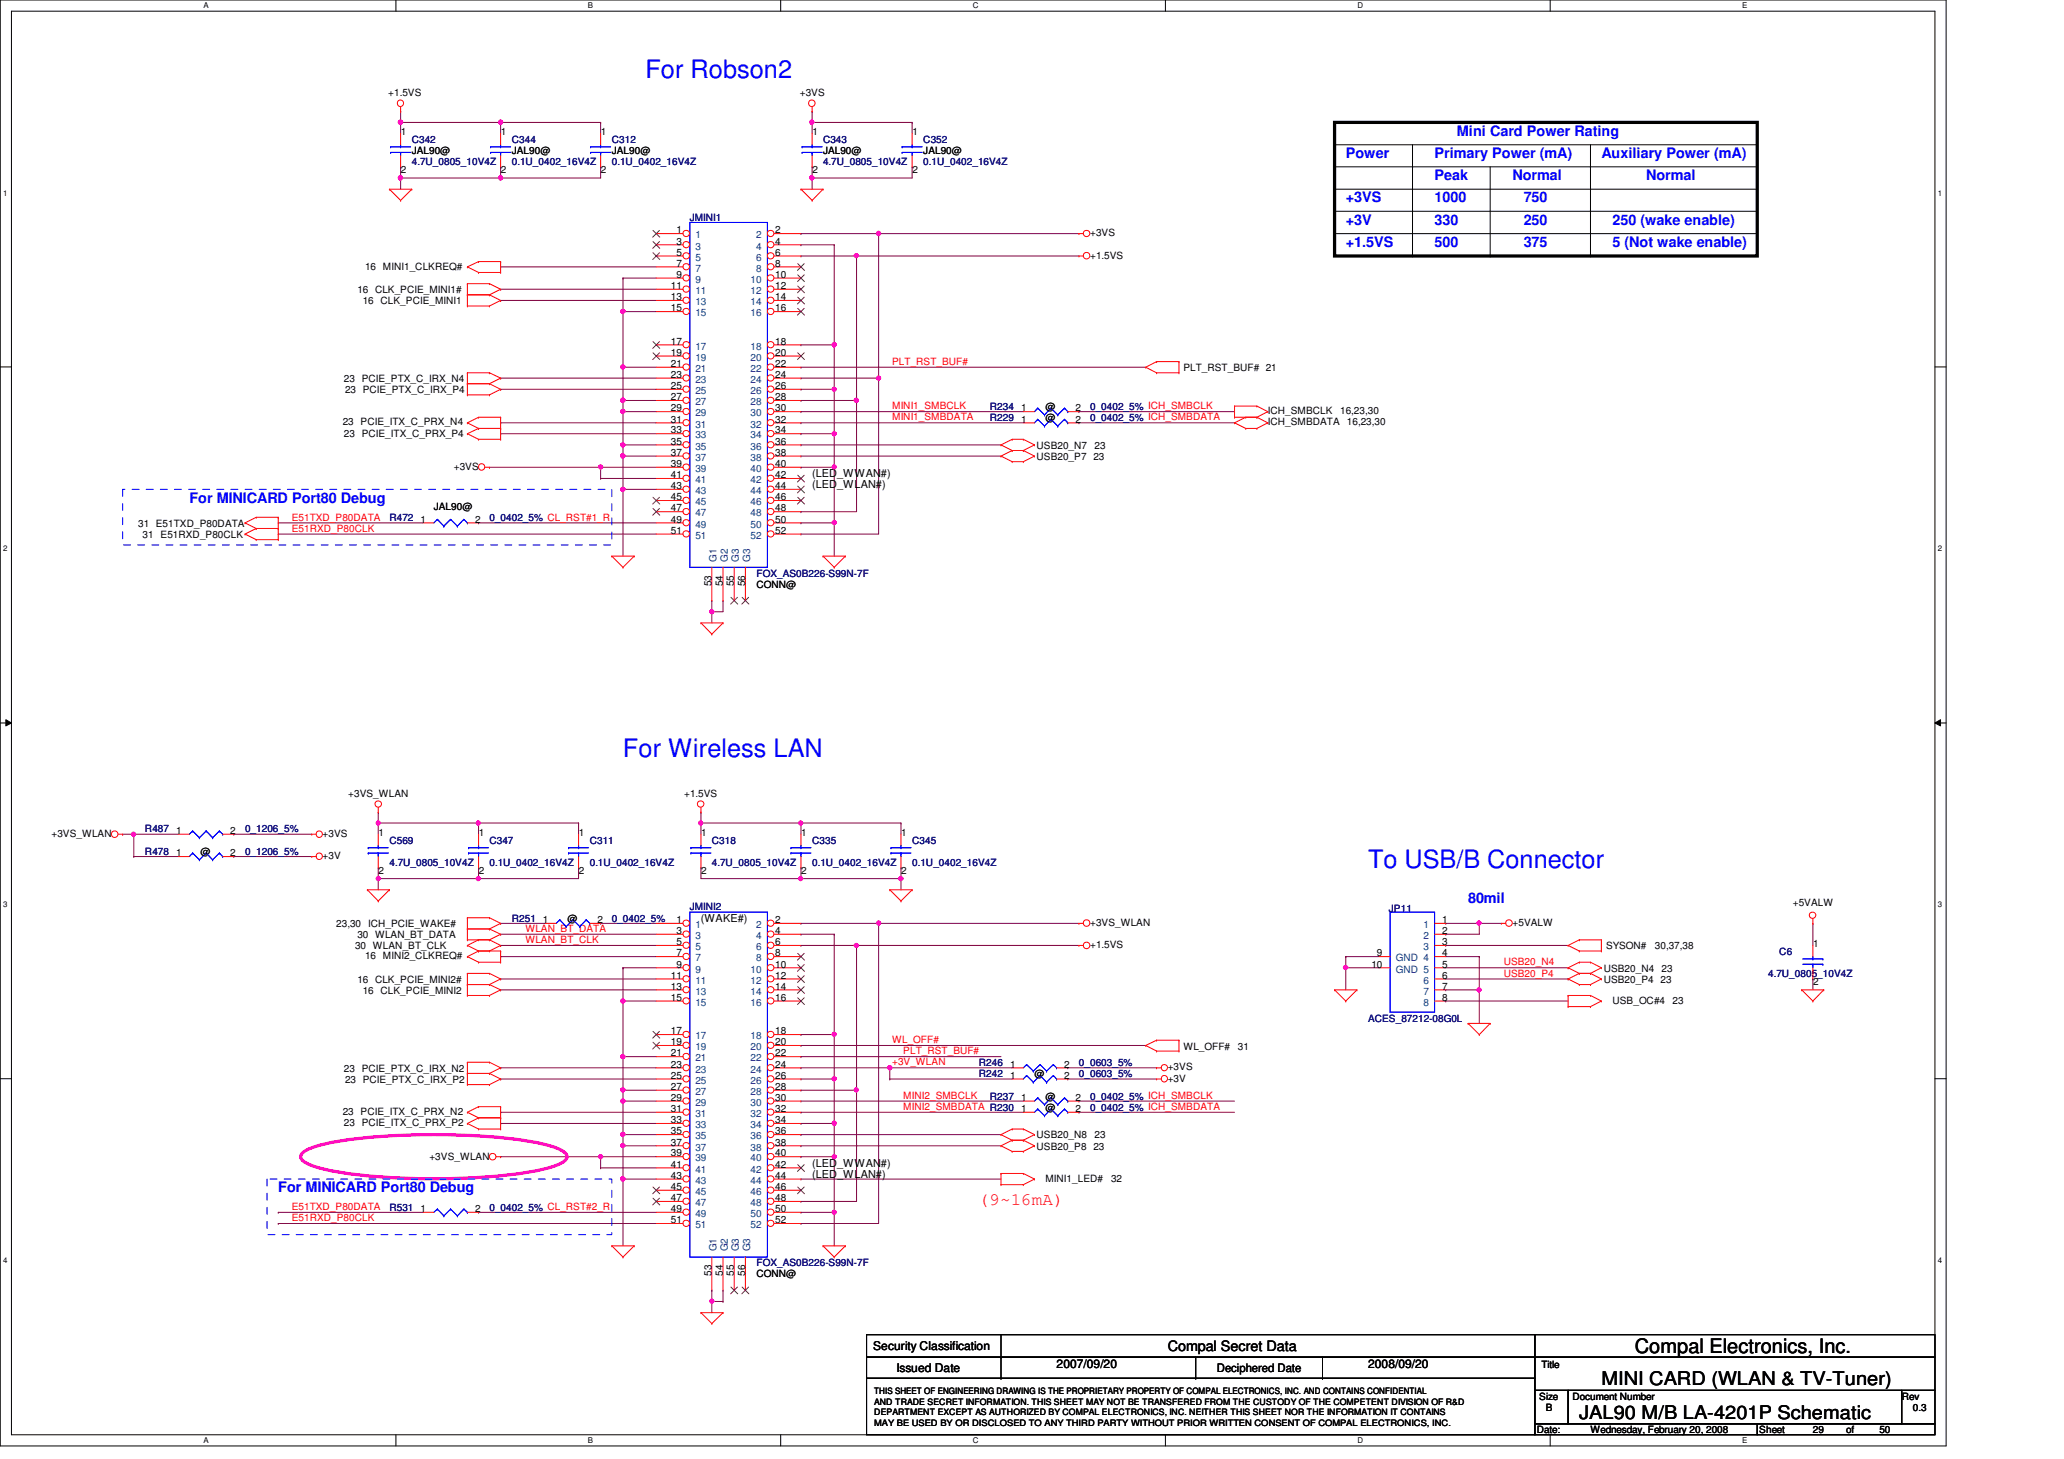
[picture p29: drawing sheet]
<svg xmlns="http://www.w3.org/2000/svg" width="297mm" height="210mm" viewBox="0 0 297 210" stroke-linecap="round" stroke-linejoin="round" font-family="sans-serif">
<defs><g id="words">
<g font-size="3.6" fill="#00f">
<text x="92.9" y="11.3">For Robson2</text>
<text x="89.7" y="108.9">For Wireless LAN</text>
<text x="196.9" y="124.9">To USB/B Connector</text>
</g>
<text font-size="2.9" x="235.3" y="194.6">Compal Electronics, Inc.</text>
<g font-size="2.7">
<text x="230.5" y="199.3">MINI CARD (WLAN &amp; TV-Tuner)</text>
<text x="227.3" y="204.1">JAL90 M/B LA-4201P Schematic</text>
</g>
<text font-size="2.5" fill="#f00" x="140.9" y="173.3">(9~16mA)</text>
<g font-size="2.1" fill="#00f">
<text x="193.7" y="22.7">Power</text>
<text x="206.5" y="22.7">Primary Power (mA)</text>
<text x="209.7" y="19.5">Mini Card Power Rating</text>
<text x="230.5" y="22.7">Auxiliary Power (mA)</text>
<text x="193.7" y="29.1">+3VS</text>
<text x="206.5" y="25.9">Peak</text>
<text x="206.5" y="29.1">1000</text>
<text x="217.7" y="25.9">Normal</text>
<text x="219.3" y="29.1">750</text>
<text x="236.9" y="25.9">Normal</text>
<text x="193.7" y="32.3">+3V</text>
<text x="193.7" y="35.5">+1.5VS</text>
<text x="206.5" y="32.3">330</text>
<text x="206.5" y="35.5">500</text>
<text x="219.3" y="32.3">250</text>
<text x="219.3" y="35.5">375</text>
<text x="232.1" y="32.3">250 (wake enable)</text>
<text x="232.1" y="35.5">5 (Not wake enable)</text>
<text x="27.3" y="72.3">For MINICARD Port80 Debug</text>
<text x="211.3" y="129.9">80mil</text>
<text x="40" y="171.5">For MINICARD Port80 Debug</text>
</g>
<text font-size="2.1" x="168.1" y="194.4">Compal Secret Data</text>
<g font-size="1.7">
<text x="125.7" y="194.3">Security Classification</text>
<text x="129" y="197.3">Issued Date</text>
<text x="152.1" y="196.8">2007/09/20</text>
<text x="175.1" y="197.4">Deciphered Date</text>
<text x="196.9" y="196.8">2008/09/20</text>
</g>
<g font-size="1.6">
<text x="116.9" y="70.3">(LED_WLAN#)</text>
<text x="116.9" y="68.7">(LED_WWAN#)</text>
<text x="100.9" y="132.7">(WAKE#)</text>
<text x="116.9" y="167.9">(LED_WWAN#)</text>
<text x="116.9" y="169.5">(LED_WLAN#)</text>
</g>
<g font-size="1.4">
<text x="55.9" y="13.8">+1.5VS</text>
<text x="115.1" y="13.8">+3VS</text>
<text x="57.7" y="19.4">1</text>
<text x="59.3" y="22.2">JAL90@</text>
<text x="72.1" y="19.4">1</text>
<text x="73.7" y="22.2">JAL90@</text>
<text x="86.5" y="19.4">1</text>
<text x="88" y="22.2">JAL90@</text>
<text x="116.9" y="19.4">1</text>
<text x="118.4" y="22.2">JAL90@</text>
<text x="131.3" y="19.4">1</text>
<text x="132.9" y="22.2">JAL90@</text>
<text x="57.7" y="24.8">2</text>
<text x="72.1" y="24.8">2</text>
<text x="86.5" y="24.8">2</text>
<text x="116.9" y="24.8">2</text>
<text x="131.3" y="24.8">2</text>
<text x="97.4" y="35.2">3</text>
<text x="97.4" y="33.6">1</text>
<text x="111.5" y="35.2">4</text>
<text x="111.5" y="33.6">2</text>
<text x="156.9" y="34">+3VS</text>
<text x="52.5" y="38.8">16 MINI1_CLKREQ#</text>
<text x="96.6" y="41.6">11</text>
<text x="97.4" y="36.8">5</text>
<text x="97.4" y="38.4">7</text>
<text x="97.4" y="40">9</text>
<text x="111.5" y="36.8">6</text>
<text x="111.5" y="38.4">8</text>
<text x="111.5" y="40">10</text>
<text x="111.5" y="41.6">12</text>
<text x="156.9" y="37.2">+1.5VS</text>
<text x="51.4" y="42.2">16 CLK_PCIE_MINI1#</text>
<text x="52.2" y="43.8">16 CLK_PCIE_MINI1</text>
<text x="96.6" y="43.2">13</text>
<text x="96.6" y="44.8">15</text>
<text x="111.5" y="43.2">14</text>
<text x="111.5" y="44.8">16</text>
<text x="96.6" y="49.6">17</text>
<text x="96.6" y="51.2">19</text>
<text x="96.6" y="52.8">21</text>
<text x="111.5" y="49.6">18</text>
<text x="111.5" y="51.2">20</text>
<text x="111.5" y="52.8">22</text>
<text x="170.3" y="53.4">PLT_RST_BUF# 21</text>
<text x="49.5" y="55">23 PCIE_PTX_C_IRX_N4</text>
<text x="49.7" y="56.6">23 PCIE_PTX_C_IRX_P4</text>
<text x="96.6" y="54.4">23</text>
<text x="96.6" y="56">25</text>
<text x="96.6" y="57.6">27</text>
<text x="96.6" y="59.2">29</text>
<text x="111.5" y="54.4">24</text>
<text x="111.5" y="56">26</text>
<text x="111.5" y="57.6">28</text>
<text x="111.5" y="59.2">30</text>
<text x="147" y="59.2">1</text>
<text x="150.4" y="59">@</text>
<text x="154.8" y="59.2">2</text>
<text x="182.5" y="59.6">ICH_SMBCLK</text>
<text x="192.9" y="59.6">16,23,30</text>
<text x="49.3" y="61.2">23 PCIE_ITX_C_PRX_N4</text>
<text x="49.5" y="62.8">23 PCIE_ITX_C_PRX_P4</text>
<text x="96.6" y="60.8">31</text>
<text x="96.6" y="62.4">33</text>
<text x="96.6" y="64">35</text>
<text x="96.6" y="65.6">37</text>
<text x="111.5" y="60.8">32</text>
<text x="111.5" y="62.4">34</text>
<text x="111.5" y="64">36</text>
<text x="111.5" y="65.6">38</text>
<text x="147" y="60.8">1</text>
<text x="149.2" y="64.6">USB20_N7</text>
<text x="150.4" y="60.6">@</text>
<text x="154.8" y="60.8">2</text>
<text x="157.5" y="64.6">23</text>
<text x="182.5" y="61.2">ICH_SMBDATA</text>
<text x="193.8" y="61.2">16,23,30</text>
<text x="65.3" y="67.6">+3VS</text>
<text x="96.6" y="67.2">39</text>
<text x="96.6" y="68.8">41</text>
<text x="96.6" y="70.4">43</text>
<text x="96.6" y="72">45</text>
<text x="111.5" y="67.2">40</text>
<text x="111.5" y="68.8">42</text>
<text x="111.5" y="70.4">44</text>
<text x="111.5" y="72">46</text>
<text x="149.2" y="66.2">USB20_P7 23</text>
<text x="19.9" y="75.8">31 E51TXD_P80DATA</text>
<text x="20.5" y="77.4">31 E51RXD_P80CLK</text>
<text x="60.5" y="75.2">1</text>
<text x="62.4" y="73.4">JAL90@</text>
<text x="68.4" y="75.2">2</text>
<text x="96.6" y="73.6">47</text>
<text x="96.6" y="75.2">49</text>
<text x="96.6" y="76.8">51</text>
<text x="111.5" y="73.6">48</text>
<text x="111.5" y="75.2">50</text>
<text x="111.5" y="76.8">52</text>
<text x="102.4" y="84.3" transform="rotate(-90 102.4 84.3)">53</text>
<text x="104" y="84.3" transform="rotate(-90 104 84.3)">54</text>
<text x="105.6" y="84.3" transform="rotate(-90 105.6 84.3)">55</text>
<text x="107.2" y="84.3" transform="rotate(-90 107.2 84.3)">56</text>
<text x="108.9" y="84.6">CONN@</text>
<text x="25.4" y="120">1</text>
<text x="33.1" y="120">2</text>
<text x="50.1" y="114.6">+3VS_WLAN</text>
<text x="98.5" y="114.6">+1.5VS</text>
<text x="7.4" y="120.4">+3VS_WLAN</text>
<text x="25.4" y="123.2">1</text>
<text x="28.9" y="123">@</text>
<text x="33.1" y="123.2">2</text>
<text x="46.4" y="120.4">+3VS</text>
<text x="46.4" y="123.6">+3V</text>
<text x="54.5" y="120.2">1</text>
<text x="54.5" y="125.7">2</text>
<text x="68.9" y="120.2">1</text>
<text x="68.9" y="125.7">2</text>
<text x="83.3" y="120.2">1</text>
<text x="83.3" y="125.7">2</text>
<text x="100.9" y="120.2">1</text>
<text x="100.9" y="125.7">2</text>
<text x="115.3" y="120.2">1</text>
<text x="115.3" y="125.7">2</text>
<text x="129.7" y="120.2">1</text>
<text x="129.7" y="125.7">2</text>
<text x="258" y="130.3">+5VALW</text>
<text x="48.4" y="133.4">23,30</text>
<text x="51.1" y="136.6">30 WLAN_BT_CLK</text>
<text x="51.4" y="135">30 WLAN_BT_DATA</text>
<text x="53" y="133.4">ICH_PCIE_WAKE#</text>
<text x="78.1" y="132.8">1</text>
<text x="81.7" y="132.6">@</text>
<text x="86" y="132.8">2</text>
<text x="97.4" y="134.4">3</text>
<text x="97.4" y="136">5</text>
<text x="97.4" y="137.6">7</text>
<text x="97.4" y="132.8">1</text>
<text x="111.5" y="134.4">4</text>
<text x="111.5" y="136">6</text>
<text x="111.5" y="137.6">8</text>
<text x="111.5" y="132.8">2</text>
<text x="156.9" y="133.2">+3VS_WLAN</text>
<text x="156.9" y="136.4">+1.5VS</text>
<text x="198.2" y="137.6">9</text>
<text x="207.6" y="132.8">1</text>
<text x="207.6" y="134.4">2</text>
<text x="207.6" y="136">3</text>
<text x="207.6" y="137.6">4</text>
<text x="217.7" y="133.2">+5VALW</text>
<text x="231.1" y="136.6">SYSON#</text>
<text x="238.2" y="136.6">30,37,38</text>
<text x="260.9" y="136.2">1</text>
<text x="51.4" y="141.4">16 CLK_PCIE_MINI2#</text>
<text x="52.2" y="143">16 CLK_PCIE_MINI2</text>
<text x="52.5" y="138">16 MINI2_CLKREQ#</text>
<text x="96.6" y="140.8">11</text>
<text x="96.6" y="142.4">13</text>
<text x="96.6" y="144">15</text>
<text x="97.4" y="139.2">9</text>
<text x="111.5" y="139.2">10</text>
<text x="111.5" y="140.8">12</text>
<text x="111.5" y="142.4">14</text>
<text x="111.5" y="144">16</text>
<text x="197.4" y="139.2">10</text>
<text x="207.6" y="139.2">5</text>
<text x="207.6" y="140.8">6</text>
<text x="207.6" y="142.4">7</text>
<text x="207.6" y="144">8</text>
<text x="230.8" y="139.8">USB20_N4</text>
<text x="230.8" y="141.4">USB20_P4 23</text>
<text x="239.1" y="139.8">23</text>
<text x="260.9" y="141.7">2</text>
<text x="96.6" y="148.8">17</text>
<text x="111.5" y="148.8">18</text>
<text x="232.1" y="144.4">USB_OC#4</text>
<text x="240.7" y="144.4">23</text>
<text x="49.5" y="154.2">23 PCIE_PTX_C_IRX_N2</text>
<text x="49.7" y="155.8">23 PCIE_PTX_C_IRX_P2</text>
<text x="96.6" y="150.4">19</text>
<text x="96.6" y="152">21</text>
<text x="96.6" y="153.6">23</text>
<text x="96.6" y="155.2">25</text>
<text x="111.5" y="150.4">20</text>
<text x="111.5" y="152">22</text>
<text x="111.5" y="153.6">24</text>
<text x="111.5" y="155.2">26</text>
<text x="145.4" y="155.2">1</text>
<text x="145.4" y="153.6">1</text>
<text x="148.9" y="155">@</text>
<text x="153.2" y="155.2">2</text>
<text x="153.2" y="153.6">2</text>
<text x="168.1" y="154">+3VS</text>
<text x="168.1" y="155.6">+3V</text>
<text x="170.3" y="151">WL_OFF#</text>
<text x="178.1" y="151">31</text>
<text x="49.3" y="160.4">23 PCIE_ITX_C_PRX_N2</text>
<text x="96.6" y="156.8">27</text>
<text x="96.6" y="158.4">29</text>
<text x="96.6" y="160">31</text>
<text x="96.6" y="161.6">33</text>
<text x="111.5" y="156.8">28</text>
<text x="111.5" y="158.4">30</text>
<text x="111.5" y="160">32</text>
<text x="111.5" y="161.6">34</text>
<text x="147" y="158.4">1</text>
<text x="147" y="160">1</text>
<text x="150.4" y="158.2">@</text>
<text x="150.4" y="159.8">@</text>
<text x="154.8" y="158.4">2</text>
<text x="154.8" y="160">2</text>
<text x="49.5" y="162">23 PCIE_ITX_C_PRX_P2</text>
<text x="61.8" y="166.8">+3VS_WLAN</text>
<text x="96.6" y="163.2">35</text>
<text x="96.6" y="164.8">37</text>
<text x="96.6" y="166.4">39</text>
<text x="96.6" y="168">41</text>
<text x="111.5" y="163.2">36</text>
<text x="111.5" y="164.8">38</text>
<text x="111.5" y="166.4">40</text>
<text x="111.5" y="168">42</text>
<text x="149.2" y="163.8">USB20_N8</text>
<text x="149.2" y="165.4">USB20_P8 23</text>
<text x="157.5" y="163.8">23</text>
<text x="96.6" y="169.6">43</text>
<text x="96.6" y="171.2">45</text>
<text x="96.6" y="172.8">47</text>
<text x="111.5" y="169.6">44</text>
<text x="111.5" y="171.2">46</text>
<text x="111.5" y="172.8">48</text>
<text x="150.4" y="170">MINI1_LED#</text>
<text x="159.9" y="170">32</text>
<text x="60.5" y="174.4">1</text>
<text x="68.4" y="174.4">2</text>
<text x="96.6" y="174.4">49</text>
<text x="96.6" y="176">51</text>
<text x="111.5" y="174.4">50</text>
<text x="111.5" y="176">52</text>
<text x="102.4" y="183.6" transform="rotate(-90 102.4 183.6)">53</text>
<text x="104" y="183.6" transform="rotate(-90 104 183.6)">54</text>
<text x="105.6" y="183.6" transform="rotate(-90 105.6 183.6)">55</text>
<text x="107.2" y="183.6" transform="rotate(-90 107.2 183.6)">56</text>
<text x="108.9" y="183.8">CONN@</text>
<text x="221.8" y="196.8">Title</text>
<text x="221.5" y="201.4">Size</text>
<text x="222.5" y="203">B</text>
<text x="226.3" y="201.4">Document Number</text>
<text x="273.7" y="201.4">Rev</text>
<text x="275.3" y="203">0.3</text>
<text x="221.2" y="206.2">Date:</text>
<text x="228.9" y="206.2">Wednesday, February 20, 2008</text>
<text x="253.2" y="206.2">Sheet</text>
<text x="260.9" y="206.2">29</text>
<text x="265.7" y="206.2">of</text>
<text x="270.5" y="206.2">50</text>
</g>
<g font-size="1.4" fill="#000080">
<text x="59.3" y="20.6">C342</text>
<text x="59.3" y="23.7">4.7U_0805_10V4Z</text>
<text x="73.7" y="20.6">C344</text>
<text x="73.7" y="23.7">0.1U_0402_16V4Z</text>
<text x="88" y="20.6">C312</text>
<text x="88" y="23.7">0.1U_0402_16V4Z</text>
<text x="118.4" y="20.6">C343</text>
<text x="118.4" y="23.7">4.7U_0805_10V4Z</text>
<text x="132.9" y="20.6">C352</text>
<text x="132.9" y="23.7">0.1U_0402_16V4Z</text>
<text x="99.3" y="31.7">JMINI1</text>
<text x="142.4" y="59">R234</text>
<text x="156.9" y="59">0_0402_5% ICH_SMBCLK</text>
<text x="142.4" y="60.6">R229</text>
<text x="156.9" y="60.6">0_0402_5% ICH_SMBDATA</text>
<text x="56" y="75">R472</text>
<text x="70.4" y="75">0_0402_5% CL_RST#1_R</text>
<text x="108.9" y="83">FOX_AS0B226-S99N-7F</text>
<text x="20.9" y="119.8">R487</text>
<text x="35.3" y="119.8">0_1206_5%</text>
<text x="20.9" y="123">R478</text>
<text x="35.3" y="123">0_1206_5%</text>
<text x="56" y="121.4">C569</text>
<text x="56" y="124.6">4.7U_0805_10V4Z</text>
<text x="70.4" y="121.4">C347</text>
<text x="70.4" y="124.6">0.1U_0402_16V4Z</text>
<text x="84.9" y="121.4">C311</text>
<text x="84.9" y="124.6">0.1U_0402_16V4Z</text>
<text x="102.4" y="121.4">C318</text>
<text x="102.4" y="124.6">4.7U_0805_10V4Z</text>
<text x="116.9" y="121.4">C335</text>
<text x="116.9" y="124.6">0.1U_0402_16V4Z</text>
<text x="131.3" y="121.4">C345</text>
<text x="131.3" y="124.6">0.1U_0402_16V4Z</text>
<text x="99.3" y="131">JMINI2</text>
<text x="199.9" y="131.1">JP11</text>
<text x="73.7" y="132.6">R251</text>
<text x="88" y="132.6">0_0402_5%</text>
<text x="256.1" y="137.4">C6</text>
<text x="254.5" y="140.6">4.7U_0805_10V4Z</text>
<text x="196.9" y="147">ACES_87212-08G0L</text>
<text x="140.9" y="155">R242</text>
<text x="140.9" y="153.4">R246</text>
<text x="155.3" y="155">0_0603_5%</text>
<text x="155.3" y="153.4">0_0603_5%</text>
<text x="142.4" y="158.2">R237</text>
<text x="156.9" y="158.2">0_0402_5% ICH_SMBCLK</text>
<text x="156.9" y="159.8">0_0402_5% ICH_SMBDATA</text>
<text x="56" y="174.2">R531</text>
<text x="70.4" y="174.2">0_0402_5% CL_RST#2_R</text>
<text x="108.9" y="182.2">FOX_AS0B226-S99N-7F</text>
</g>
<g font-size="1.4" fill="#004080">
<text x="100.1" y="35.9">3</text>
<text x="100.1" y="34.3">1</text>
<text x="108.8" y="35.9">4</text>
<text x="108.8" y="34.3">2</text>
<text x="100.1" y="37.5">5</text>
<text x="100.1" y="39.1">7</text>
<text x="100.1" y="40.7">9</text>
<text x="108" y="40.7">10</text>
<text x="108.8" y="37.5">6</text>
<text x="108.8" y="39.1">8</text>
<text x="100.1" y="42.3">11</text>
<text x="100.1" y="43.9">13</text>
<text x="100.1" y="45.5">15</text>
<text x="108" y="42.3">12</text>
<text x="108" y="43.9">14</text>
<text x="108" y="45.5">16</text>
<text x="100.1" y="50.3">17</text>
<text x="100.1" y="51.9">19</text>
<text x="100.1" y="53.5">21</text>
<text x="108" y="50.3">18</text>
<text x="108" y="51.9">20</text>
<text x="108" y="53.5">22</text>
<text x="100.1" y="55.1">23</text>
<text x="100.1" y="56.7">25</text>
<text x="100.1" y="58.3">27</text>
<text x="100.1" y="59.9">29</text>
<text x="108" y="55.1">24</text>
<text x="108" y="56.7">26</text>
<text x="108" y="58.3">28</text>
<text x="108" y="59.9">30</text>
<text x="100.1" y="61.5">31</text>
<text x="100.1" y="63.1">33</text>
<text x="100.1" y="64.7">35</text>
<text x="108" y="61.5">32</text>
<text x="108" y="63.1">34</text>
<text x="108" y="64.7">36</text>
<text x="100.1" y="66.3">37</text>
<text x="100.1" y="67.9">39</text>
<text x="100.1" y="69.5">41</text>
<text x="100.1" y="71.1">43</text>
<text x="108" y="66.3">38</text>
<text x="108" y="67.9">40</text>
<text x="108" y="69.5">42</text>
<text x="108" y="71.1">44</text>
<text x="100.1" y="72.7">45</text>
<text x="100.1" y="74.3">47</text>
<text x="100.1" y="75.9">49</text>
<text x="100.1" y="77.5">51</text>
<text x="108" y="72.7">46</text>
<text x="108" y="74.3">48</text>
<text x="108" y="75.9">50</text>
<text x="108" y="77.5">52</text>
<text x="103.1" y="80.8" transform="rotate(-90 103.1 80.8)">G1</text>
<text x="104.7" y="80.8" transform="rotate(-90 104.7 80.8)">G2</text>
<text x="106.3" y="80.8" transform="rotate(-90 106.3 80.8)">G3</text>
<text x="107.9" y="80.8" transform="rotate(-90 107.9 80.8)">G3</text>
<text x="100.1" y="135.1">3</text>
<text x="100.1" y="136.7">5</text>
<text x="100.1" y="133.5">1</text>
<text x="108.8" y="135.1">4</text>
<text x="108.8" y="136.7">6</text>
<text x="108.8" y="133.5">2</text>
<text x="204.8" y="133.5">1</text>
<text x="204.8" y="135.1">2</text>
<text x="204.8" y="136.7">3</text>
<text x="100.1" y="138.3">7</text>
<text x="100.1" y="139.9">9</text>
<text x="100.1" y="141.5">11</text>
<text x="100.1" y="143.1">13</text>
<text x="108" y="139.9">10</text>
<text x="108" y="141.5">12</text>
<text x="108" y="143.1">14</text>
<text x="108.8" y="138.3">8</text>
<text x="200.9" y="138.3">GND 4</text>
<text x="200.9" y="139.9">GND 5</text>
<text x="204.8" y="141.5">6</text>
<text x="204.8" y="143.1">7</text>
<text x="100.1" y="144.7">15</text>
<text x="100.1" y="149.5">17</text>
<text x="108" y="144.7">16</text>
<text x="108" y="149.5">18</text>
<text x="204.8" y="144.7">8</text>
<text x="100.1" y="151.1">19</text>
<text x="100.1" y="152.7">21</text>
<text x="100.1" y="154.3">23</text>
<text x="100.1" y="155.9">25</text>
<text x="108" y="151.1">20</text>
<text x="108" y="152.7">22</text>
<text x="108" y="154.3">24</text>
<text x="108" y="155.9">26</text>
<text x="100.1" y="157.5">27</text>
<text x="100.1" y="159.1">29</text>
<text x="100.1" y="160.7">31</text>
<text x="108" y="157.5">28</text>
<text x="108" y="159.1">30</text>
<text x="108" y="160.7">32</text>
<text x="100.1" y="162.3">33</text>
<text x="100.1" y="163.9">35</text>
<text x="100.1" y="165.5">37</text>
<text x="100.1" y="167.1">39</text>
<text x="108" y="162.3">34</text>
<text x="108" y="163.9">36</text>
<text x="108" y="165.5">38</text>
<text x="108" y="167.1">40</text>
<text x="100.1" y="168.7">41</text>
<text x="100.1" y="170.3">43</text>
<text x="100.1" y="171.9">45</text>
<text x="100.1" y="173.5">47</text>
<text x="108" y="168.7">42</text>
<text x="108" y="170.3">44</text>
<text x="108" y="171.9">46</text>
<text x="108" y="173.5">48</text>
<text x="100.1" y="175.1">49</text>
<text x="100.1" y="176.7">51</text>
<text x="108" y="175.1">50</text>
<text x="108" y="176.7">52</text>
<text x="103.1" y="180" transform="rotate(-90 103.1 180)">G1</text>
<text x="104.7" y="180" transform="rotate(-90 104.7 180)">G2</text>
<text x="106.3" y="180" transform="rotate(-90 106.3 180)">G3</text>
<text x="107.9" y="180" transform="rotate(-90 107.9 180)">G3</text>
</g>
<g font-size="1.4" fill="#f00">
<text x="128.4" y="52.5">PLT_RST_BUF#</text>
<text x="128.4" y="58.9">MINI1_SMBCLK</text>
<text x="128.4" y="60.5">MINI1_SMBDATA</text>
<text x="42" y="76.5">E51RXD_P80CLK</text>
<text x="42" y="74.9">E51TXD_P80DATA</text>
<text x="75.6" y="135.7">WLAN_BT_CLK</text>
<text x="75.6" y="134.1">WLAN_BT_DATA</text>
<text x="216.4" y="140.5">USB20_P4</text>
<text x="216.4" y="138.9">USB20_N4</text>
<text x="128.4" y="150.1">WL_OFF#</text>
<text x="128.4" y="153.3">+3V_WLAN</text>
<text x="130" y="151.7">PLT_RST_BUF#</text>
<text x="130" y="158.1">MINI2_SMBCLK</text>
<text x="130" y="159.7">MINI2_SMBDATA R230</text>
<text x="42" y="175.7">E51RXD_P80CLK</text>
<text x="42" y="174.1">E51TXD_P80DATA</text>
</g>
<g font-size="1.3">
<text x="125.8" y="203.6">DEPARTMENT EXCEPT AS AUTHORIZED BY COMPAL ELECTRONICS, INC. NEITHER THIS SHEET NOR THE INFORMATION IT CONTAINS</text>
<text x="125.8" y="200.6">THIS SHEET OF ENGINEERING DRAWING IS THE PROPRIETARY PROPERTY OF COMPAL ELECTRONICS, INC. AND CONTAINS CONFIDENTIAL</text>
<text x="125.8" y="202.1">AND TRADE SECRET INFORMATION. THIS SHEET MAY NOT BE TRANSFERED FROM THE CUSTODY OF THE COMPETENT DIVISION OF R&amp;D</text>
<text x="125.8" y="205.1">MAY BE USED BY OR DISCLOSED TO ANY THIRD PARTY WITHOUT PRIOR WRITTEN CONSENT OF COMPAL ELECTRONICS, INC.</text>
</g>
<g font-size="1.1">
<text x="29.3" y="1.1">A</text>
<text x="84.6" y="1.1">B</text>
<text x="140" y="1.1">C</text>
<text x="195.4" y="1.1">D</text>
<text x="250.7" y="1.1">E</text>
<text x=".5" y="28.2">1</text>
<text x="278.9" y="28.2">1</text>
<text x=".5" y="79.3">2</text>
<text x="278.9" y="79.3">2</text>
<text x=".5" y="130.6">3</text>
<text x="278.9" y="130.6">3</text>
<text x=".5" y="181.7">4</text>
<text x="278.9" y="181.7">4</text>
<text x="29.3" y="207.6">A</text>
<text x="84.6" y="207.6">B</text>
<text x="140" y="207.6">C</text>
<text x="195.4" y="207.6">D</text>
<text x="250.7" y="207.6">E</text>
</g>
</g></defs>
<path d="M0 0h280.1v208h-280.1zM1.6 1.6h276.9v204.8h-276.9z" fill="none" stroke="#000" stroke-width=".14"/>
<g fill="#fff">
<path d="M29.3 .2h.7v1.2h-.7z"/>
<path d="M29.3 206.6h.7v1.2h-.7z"/>
</g>
<path d="M57 0v1.6M57 206.4v1.6" fill="none" stroke="#000" stroke-width=".14"/>
<g fill="#fff">
<path d="M84.6 .2h.7v1.2h-.7z"/>
<path d="M84.6 206.6h.7v1.2h-.7z"/>
</g>
<path d="M112.3 0v1.6M112.3 206.4v1.6" fill="none" stroke="#000" stroke-width=".14"/>
<g fill="#fff">
<path d="M140 .2h.8v1.2h-.8z"/>
<path d="M140 206.6h.8v1.2h-.8z"/>
</g>
<path d="M167.7 0v1.6M167.7 206.4v1.6" fill="none" stroke="#000" stroke-width=".14"/>
<g fill="#fff">
<path d="M195.4 .2h.7v1.2h-.7z"/>
<path d="M195.4 206.6h.7v1.2h-.7z"/>
</g>
<path d="M223.1 0v1.6M223.1 206.4v1.6" fill="none" stroke="#000" stroke-width=".14"/>
<g fill="#fff">
<path d="M250.7 .2h.8v1.2h-.8z"/>
<path d="M250.7 206.6h.8v1.2h-.8z"/>
<path d="M.5 27.2h.6v1.2h-.6z"/>
<path d="M278.9 27.2h.6v1.2h-.6z"/>
<path d="M.5 78.4h.6v1.1h-.6z"/>
<path d="M278.9 78.4h.6v1.1h-.6z"/>
</g>
<path d="M0 52.8h1.6M278.5 52.8h1.6" fill="none" stroke="#000" stroke-width=".14"/>
<g fill="#fff">
<path d="M.5 129.6h.6v1.2h-.6z"/>
<path d="M278.9 129.6h.6v1.2h-.6z"/>
</g>
<path d="M0 104h1.6M.8 103.5l.8 .5-.8 .4zM278.5 104l.8-.5v.9zM278.5 104h1.6" fill="none" stroke="#000" stroke-width=".14"/>
<path d="M.8 103.5l.8 .5-.8 .4zM278.5 104l.8-.5v.9z" fill="#000"/>
<g fill="#fff">
<path d="M.5 180.8h.6v1.1h-.6z"/>
<path d="M278.9 180.8h.6v1.1h-.6z"/>
</g>
<path d="M0 155.2h1.6M278.5 155.2h1.6" fill="none" stroke="#000" stroke-width=".14"/>
<path d="M115.3 35.2h.1M115.3 35.2h4.8M120.1 35.2h.1M120.1 35.2v14.4M89.7 40h.1M89.7 40h4.7M89.7 70.4h.1M89.7 70.4v9.6" fill="none" stroke="#800040" stroke-width=".14"/>
<circle cx="89.6" cy="70.4" r=".31" fill="#f0f"/>
<circle cx="89.6" cy="70.4" r=".31" fill="none" stroke="#f0f" stroke-width=".14"/>
<path d="M89.7 44.8h.1M89.7 40h.1M89.7 44.8h4.7M89.7 40v4.8M115.3 49.6h.1M115.3 49.6h4.8M120.1 49.6h.1M120.1 49.6v6.4" fill="none" stroke="#800040" stroke-width=".14"/>
<circle cx="120" cy="49.6" r=".31" fill="#f0f"/>
<circle cx="120" cy="49.6" r=".31" fill="none" stroke="#f0f" stroke-width=".14"/>
<path d="M89.7 52.8h.1M89.7 44.8h.1M89.7 52.8h4.7M89.7 44.8v8" fill="none" stroke="#800040" stroke-width=".14"/>
<circle cx="89.6" cy="44.8" r=".31" fill="#f0f"/>
<circle cx="89.6" cy="44.8" r=".31" fill="none" stroke="#f0f" stroke-width=".14"/>
<path d="M115.3 56h.1M115.3 56h4.8M120.1 56h.1M120.1 56v6.4" fill="none" stroke="#800040" stroke-width=".14"/>
<circle cx="120.1" cy="56" r=".3" fill="#f0f"/>
<circle cx="120.1" cy="56" r=".3" fill="none" stroke="#f0f" stroke-width=".14"/>
<path d="M89.7 57.6h.1M89.7 52.8h.1M89.7 57.6h4.7M89.7 52.8v4.8" fill="none" stroke="#800040" stroke-width=".14"/>
<circle cx="89.6" cy="52.8" r=".31" fill="#f0f"/>
<circle cx="89.6" cy="52.8" r=".31" fill="none" stroke="#f0f" stroke-width=".14"/>
<path d="M89.7 59.2h.1M89.7 57.6h.1M89.7 59.2h4.7M89.7 57.6v1.6" fill="none" stroke="#800040" stroke-width=".14"/>
<circle cx="89.6" cy="57.6" r=".32" fill="#f0f"/>
<circle cx="89.6" cy="57.6" r=".32" fill="none" stroke="#f0f" stroke-width=".14"/>
<path d="M89.7 59.2h.1M89.7 59.2v4.8M89.7 64h.1M89.7 64h4.7M115.3 62.4h.1M115.3 62.4h4.8" fill="none" stroke="#800040" stroke-width=".14"/>
<circle cx="89.6" cy="59.2" r=".31" fill="#f0f"/>
<circle cx="89.6" cy="59.2" r=".31" fill="none" stroke="#f0f" stroke-width=".14"/>
<path d="M126.4 54.4h.1M126.4 54.4v22.4h-11.1M115.3 67.2h.1M115.3 75.2h.1M115.3 76.8h.1M115.3 67.2h4.8M115.3 75.2h4.8" fill="none" stroke="#800040" stroke-width=".14"/>
<circle cx="126.4" cy="54.4" r=".3" fill="#f0f"/>
<circle cx="126.4" cy="54.4" r=".3" fill="none" stroke="#f0f" stroke-width=".14"/>
<g fill="none" stroke="#800040" stroke-width=".14">
<path d="M115.3 36.8h.1M115.3 36.8h8M72 41.6h.1M72 43.2h.1M72 41.6h22.4M72 43.2h22.4M115.3 52.8h.1M115.3 57.6h.1M115.3 52.8h49.6M115.3 57.6h8M123.3 57.6h.1M123.3 57.6v16h-8"/>
<path d="M115.3 73.6h.1"/>
</g>
<circle cx="123.2" cy="57.6" r=".31" fill="#f0f"/>
<circle cx="123.2" cy="57.6" r=".31" fill="none" stroke="#f0f" stroke-width=".14"/>
<path d="M115.3 33.6h.1M115.3 33.6h11.1M123.3 36.8h.1M123.3 36.8v20.8M120.1 62.4h.1M120.1 62.4v4.8" fill="none" stroke="#800040" stroke-width=".14"/>
<circle cx="120.1" cy="62.4" r=".3" fill="#f0f"/>
<circle cx="120.1" cy="62.4" r=".3" fill="none" stroke="#f0f" stroke-width=".14"/>
<path d="M120.1 75.2h.1M120.1 75.2v4.8" fill="none" stroke="#800040" stroke-width=".14"/>
<circle cx="120.1" cy="75.2" r=".3" fill="#f0f"/>
<circle cx="120.1" cy="75.2" r=".3" fill="none" stroke="#f0f" stroke-width=".14"/>
<path d="M120.1 67.2h.1M120.1 67.2v8" fill="none" stroke="#800040" stroke-width=".14"/>
<circle cx="120.1" cy="67.2" r=".3" fill="#f0f"/>
<circle cx="120.1" cy="67.2" r=".3" fill="none" stroke="#f0f" stroke-width=".14"/>
<path d="M115.3 65.6h.1M115.3 64h.1M115.3 65.6h28.8M115.3 64h28.8M208.1 134.4h.1M208.1 134.4h4.8M212.9 132.8h.1M212.9 132.8h3.2" fill="none" stroke="#800040" stroke-width=".14"/>
<circle cx="212.8" cy="132.8" r=".3" fill="#f0f"/>
<circle cx="212.8" cy="132.8" r=".3" fill="none" stroke="#f0f" stroke-width=".14"/>
<g fill="none" stroke="#800040" stroke-width=".14">
<path d="M72 38.4h.1M72 38.4h22.4M72 54.4h.1M72 56h.1M72 54.4h22.4M72 56h22.4M72 60.8h.1M72 62.4h.1M72 60.8h22.4M72 62.4h22.4M102.4 88h.1M104.1 86.4h.1"/>
<path d="M104.1 86.4v1.6h-1.7M208.1 132.8h.1M208.1 132.8h4.8M212.9 132.8h.1M212.9 132.8v1.6M260.9 132.8h.1M260.9 132.8v3.2M260.9 140.8h.1M260.9 140.8v1.6"/>
</g>
<circle cx="102.4" cy="88" r=".3" fill="#f0f"/>
<circle cx="102.4" cy="88" r=".3" fill="none" stroke="#f0f" stroke-width=".14"/>
<path d="M86.4 68.8h.1M86.4 67.2h.1M86.4 68.8h8M86.4 67.2v1.6M86.4 67.2h8M102.4 88h.1M102.4 88v1.6" fill="none" stroke="#800040" stroke-width=".14"/>
<circle cx="86.4" cy="67.2" r=".3" fill="#f0f"/>
<circle cx="86.4" cy="67.2" r=".3" fill="none" stroke="#f0f" stroke-width=".14"/>
<path d="M89.7 65.6h.1M89.7 64h.1M89.7 65.6h4.7M89.7 64v1.6" fill="none" stroke="#800040" stroke-width=".14"/>
<circle cx="89.6" cy="64" r=".31" fill="#f0f"/>
<circle cx="89.6" cy="64" r=".31" fill="none" stroke="#f0f" stroke-width=".14"/>
<path d="M89.7 70.4h.1M89.7 65.6h.1M89.7 70.4h4.7M89.7 65.6v4.8" fill="none" stroke="#800040" stroke-width=".14"/>
<circle cx="89.6" cy="65.6" r=".32" fill="#f0f"/>
<circle cx="89.6" cy="65.6" r=".32" fill="none" stroke="#f0f" stroke-width=".14"/>
<path d="M70.4 67.2h.1M70.4 67.2h16M89.7 164.8h.1M89.7 163.2h.1M89.7 164.8h4.7M89.7 163.2v1.6" fill="none" stroke="#800040" stroke-width=".14"/>
<circle cx="89.6" cy="163.2" r=".31" fill="#f0f"/>
<circle cx="89.6" cy="163.2" r=".31" fill="none" stroke="#f0f" stroke-width=".14"/>
<path d="M89.7 169.6h.1M89.7 169.6v9.6" fill="none" stroke="#800040" stroke-width=".14"/>
<circle cx="89.6" cy="169.6" r=".32" fill="#f0f"/>
<circle cx="89.6" cy="169.6" r=".32" fill="none" stroke="#f0f" stroke-width=".14"/>
<g fill="none" stroke="#800040" stroke-width=".14">
<path d="M115.3 132.8h.1M115.3 132.8h11.1M126.4 132.8h.1M126.4 132.8v43.2M72 153.6h.1M72 155.2h.1M72 153.6h22.4M72 155.2h22.4M72 160h.1M72 161.6h.1M72 160h22.4M72 161.6h22.4"/>
<path d="M86.4 166.4h.1M86.4 166.4h8M120.1 161.6h.1M120.1 161.6v4.8"/>
</g>
<circle cx="120" cy="161.6" r=".31" fill="#f0f"/>
<circle cx="120" cy="161.6" r=".31" fill="none" stroke="#f0f" stroke-width=".14"/>
<path d="M120.1 155.2h.1M120.1 155.2v6.4" fill="none" stroke="#800040" stroke-width=".14"/>
<circle cx="120.1" cy="155.2" r=".3" fill="#f0f"/>
<circle cx="120.1" cy="155.2" r=".3" fill="none" stroke="#f0f" stroke-width=".14"/>
<path d="M120.1 166.4h.1M120.1 166.4v8" fill="none" stroke="#800040" stroke-width=".14"/>
<circle cx="120.1" cy="166.4" r=".3" fill="#f0f"/>
<circle cx="120.1" cy="166.4" r=".3" fill="none" stroke="#f0f" stroke-width=".14"/>
<path d="M115.3 134.4h.1M115.3 134.4h4.8M120.1 134.4h.1M120.1 134.4v14.4h-4.8M115.3 148.8h.1M120.1 174.4h.1M120.1 174.4v4.8" fill="none" stroke="#800040" stroke-width=".14"/>
<circle cx="120.1" cy="174.4" r=".3" fill="#f0f"/>
<circle cx="120.1" cy="174.4" r=".3" fill="none" stroke="#f0f" stroke-width=".14"/>
<g fill="none" stroke="#800040" stroke-width=".14">
<path d="M115.3 155.2h.1M115.3 155.2h4.8M86.4 168h.1M86.4 166.4h.1M86.4 168h8M86.4 166.4v1.6M115.3 161.6h.1M115.3 166.4h.1M115.3 163.2h.1M115.3 164.8h.1M115.3 174.4h.1M115.3 176h.1"/>
<path d="M115.3 161.6h4.8M115.3 166.4h4.8M115.3 163.2h28.8M115.3 164.8h28.8M115.3 174.4h4.8M115.3 176h11.1"/>
</g>
<circle cx="86.4" cy="166.4" r=".3" fill="#f0f"/>
<circle cx="86.4" cy="166.4" r=".3" fill="none" stroke="#f0f" stroke-width=".14"/>
<path d="M72 137.6h.1M72 137.6h22.4M72 142.4h.1M72 140.8h.1M72 142.4h22.4M72 140.8h22.4M102.4 187.2h.1M102.4 187.2h1.7M102.4 187.2v1.6M104.1 185.6h.1M104.1 187.2h.1M104.1 185.6v1.6" fill="none" stroke="#800040" stroke-width=".14"/>
<circle cx="102.4" cy="187.2" r=".3" fill="#f0f"/>
<circle cx="102.4" cy="187.2" r=".3" fill="none" stroke="#f0f" stroke-width=".14"/>
<g fill="none" stroke="#800040" stroke-width=".14">
<path d="M115.3 136h.1M115.3 136h8M123.3 136h.1M123.3 136v36.8M115.3 158.4h.1M115.3 152h.1M115.3 156.8h.1M115.3 158.4h32M115.3 152h28.8M115.3 156.8h8M123.3 156.8h.1M115.3 160h.1"/>
<path d="M115.3 160h32"/>
</g>
<circle cx="123.2" cy="156.8" r=".3" fill="#f0f"/>
<circle cx="123.2" cy="156.8" r=".3" fill="none" stroke="#f0f" stroke-width=".14"/>
<path d="M89.7 169.6h.1M89.7 164.8h.1M89.7 169.6h4.7M89.7 164.8v4.8M115.3 172.8h.1M115.3 172.8h8" fill="none" stroke="#800040" stroke-width=".14"/>
<circle cx="89.6" cy="164.8" r=".31" fill="#f0f"/>
<circle cx="89.6" cy="164.8" r=".31" fill="none" stroke="#f0f" stroke-width=".14"/>
<path d="M89.7 139.2h.1M89.7 139.2h4.7M89.7 139.2v12.8M89.7 144h.1M89.7 152h.1M89.7 144h4.7M89.7 152h4.7" fill="none" stroke="#800040" stroke-width=".14"/>
<circle cx="89.6" cy="144" r=".31" fill="#f0f"/>
<circle cx="89.6" cy="144" r=".31" fill="none" stroke="#f0f" stroke-width=".14"/>
<path d="M89.7 156.8h.1M89.7 152h.1M89.7 156.8h4.7M89.7 152v4.8" fill="none" stroke="#800040" stroke-width=".14"/>
<circle cx="89.6" cy="152" r=".31" fill="#f0f"/>
<circle cx="89.6" cy="152" r=".31" fill="none" stroke="#f0f" stroke-width=".14"/>
<path d="M89.7 158.4h.1M89.7 156.8h.1M89.7 158.4h4.7M89.7 156.8v1.6" fill="none" stroke="#800040" stroke-width=".14"/>
<circle cx="89.6" cy="156.8" r=".31" fill="#f0f"/>
<circle cx="89.6" cy="156.8" r=".31" fill="none" stroke="#f0f" stroke-width=".14"/>
<path d="M89.7 158.4h.1M89.7 158.4v4.8M89.7 163.2h.1M89.7 163.2h4.7" fill="none" stroke="#800040" stroke-width=".14"/>
<circle cx="89.6" cy="158.4" r=".31" fill="#f0f"/>
<circle cx="89.6" cy="158.4" r=".31" fill="none" stroke="#f0f" stroke-width=".14"/>
<g fill="none" stroke="#800040" stroke-width=".14">
<path d="M115.3 59.2h.1M115.3 59.2h32M155.3 59.2h.1M155.3 59.2h22.4M115.3 60.8h.1M115.3 60.8h32M155.3 60.8h.1M155.3 60.8h22.4M102.4 86.4h.1M102.4 86.4v1.6M120.1 148.8h.1M120.1 148.8v6.4"/>
<path d="M72 166.4h.1M72 166.4h14.4M102.4 185.6h.1M102.4 185.6v1.6"/>
</g>
<circle cx="120.1" cy="148.8" r=".3" fill="#f0f"/>
<circle cx="120.1" cy="148.8" r=".3" fill="none" stroke="#f0f" stroke-width=".14"/>
<path d="M40 76.8h.1M40 76.8h54.4M68.9 75.2h.1M68.9 75.2h25.5M193.7 137.6h.1M193.7 139.2h.1M193.7 137.6h4.8M193.7 137.6v1.6M193.7 139.2h4.8M212.9 142.4h.1M212.9 142.4v4.8" fill="none" stroke="#800040" stroke-width=".14"/>
<circle cx="193.7" cy="139.2" r=".31" fill="#f0f"/>
<circle cx="193.7" cy="139.2" r=".31" fill="none" stroke="#f0f" stroke-width=".14"/>
<path d="M40 75.2h.1M40 75.2h20.9M193.7 139.2h.1M193.7 139.2v3.2M208.1 142.4h.1M208.1 142.4h4.8" fill="none" stroke="#800040" stroke-width=".14"/>
<circle cx="212.8" cy="142.4" r=".3" fill="#f0f"/>
<circle cx="212.8" cy="142.4" r=".3" fill="none" stroke="#f0f" stroke-width=".14"/>
<g fill="none" stroke="#800040" stroke-width=".14">
<path d="M126.4 33.6h.1M126.4 33.6h28.9M208.1 136h.1M208.1 139.2h17.6M208.1 136h17.6M208.1 137.6h4.8M212.9 137.6h.1M212.9 137.6v4.8M225.7 139.2h.1M155.3 158.4h.1M155.3 158.4h22.4M208.1 144h.1"/>
<path d="M208.1 140.8h17.6M208.1 144h17.6M212.9 142.4h.1M225.7 140.8h.1M155.3 160h.1M155.3 160h22.4"/>
</g>
<circle cx="126.4" cy="33.6" r=".31" fill="#f0f"/>
<circle cx="126.4" cy="33.6" r=".31" fill="none" stroke="#f0f" stroke-width=".14"/>
<path d="M123.3 36.8h.1M123.3 36.8h32" fill="none" stroke="#800040" stroke-width=".14"/>
<circle cx="123.2" cy="36.8" r=".3" fill="#f0f"/>
<circle cx="123.2" cy="36.8" r=".3" fill="none" stroke="#f0f" stroke-width=".14"/>
<path d="M126.4 132.8h.1M126.4 132.8h28.9" fill="none" stroke="#800040" stroke-width=".14"/>
<circle cx="126.4" cy="132.8" r=".3" fill="#f0f"/>
<circle cx="126.4" cy="132.8" r=".3" fill="none" stroke="#f0f" stroke-width=".14"/>
<path d="M123.3 136h.1M123.3 136h32" fill="none" stroke="#800040" stroke-width=".14"/>
<circle cx="123.2" cy="136" r=".3" fill="#f0f"/>
<circle cx="123.2" cy="136" r=".3" fill="none" stroke="#f0f" stroke-width=".14"/>
<g fill="none" stroke="#800040" stroke-width=".14">
<path d="M126.4 33.6h.1M126.4 33.6v20.8h-11.1M115.3 54.4h.1M115.3 150.4h.1M115.3 153.6h.1M115.3 150.4h49.6M115.3 153.6h30.4M128.1 153.6h.1M128.1 155.2h.1M128.1 153.6v1.6M128.1 155.2h17.6M153.7 155.2h.1"/>
<path d="M153.7 155.2h12.8"/>
</g>
<circle cx="128" cy="153.6" r=".31" fill="#f0f"/>
<circle cx="128" cy="153.6" r=".31" fill="none" stroke="#f0f" stroke-width=".14"/>
<path d="M19.3 123.2h.1M19.3 120h.1M19.3 123.2h6.4M19.3 120v3.2M19.3 120h6.4M33.7 120h.1M33.7 120h11.2M153.7 153.6h.1M153.7 153.6h12.8M115.3 169.6h.1M115.3 169.6h28.8" fill="none" stroke="#800040" stroke-width=".14"/>
<circle cx="19.2" cy="120" r=".3" fill="#f0f"/>
<circle cx="19.2" cy="120" r=".3" fill="none" stroke="#f0f" stroke-width=".14"/>
<path d="M116.9 16h.1M116.9 16v1.6M116.9 25.6h.1M116.9 25.6v1.6M116.9 25.6h14.4M17.6 120h.1M17.6 120h1.7M33.7 123.2h.1M33.7 123.2h11.2" fill="none" stroke="#800040" stroke-width=".14"/>
<circle cx="116.8" cy="25.6" r=".31" fill="#f0f"/>
<circle cx="116.8" cy="25.6" r=".31" fill="none" stroke="#f0f" stroke-width=".14"/>
<path d="M116.9 17.6h.1M116.9 17.6h14.4M131.3 17.6h.1M131.3 17.6v1.6M131.3 24h.1M131.3 24v1.6" fill="none" stroke="#800040" stroke-width=".14"/>
<circle cx="116.8" cy="17.6" r=".31" fill="#f0f"/>
<circle cx="116.8" cy="17.6" r=".31" fill="none" stroke="#f0f" stroke-width=".14"/>
<g fill="none" stroke="#800040" stroke-width=".14">
<path d="M116.9 17.6h.1M116.9 17.6v1.6M116.9 24h.1M116.9 24v1.6M54.4 116.8h.1M54.4 116.8v1.6M68.9 118.4h.1M68.9 118.4h14.4M83.3 118.4h.1M83.3 118.4v1.6M54.4 126.4h.1M54.4 126.4v1.6"/>
<path d="M54.4 126.4h14.5M83.3 124.8h.1M83.3 124.8v1.6"/>
</g>
<circle cx="68.8" cy="126.4" r=".3" fill="#f0f"/>
<circle cx="68.8" cy="126.4" r=".3" fill="none" stroke="#f0f" stroke-width=".14"/>
<circle cx="54.4" cy="126.4" r=".3" fill="#f0f"/>
<circle cx="54.4" cy="126.4" r=".3" fill="none" stroke="#f0f" stroke-width=".14"/>
<path d="M54.4 118.4h.1M54.4 118.4h14.5M68.9 118.4h.1M68.9 118.4v1.6M68.9 124.8h.1M68.9 124.8v1.6" fill="none" stroke="#800040" stroke-width=".14"/>
<circle cx="68.8" cy="118.4" r=".3" fill="#f0f"/>
<circle cx="68.8" cy="118.4" r=".3" fill="none" stroke="#f0f" stroke-width=".14"/>
<circle cx="54.4" cy="118.4" r=".3" fill="#f0f"/>
<circle cx="54.4" cy="118.4" r=".3" fill="none" stroke="#f0f" stroke-width=".14"/>
<path d="M57.7 17.6h.1M57.7 17.6h14.3M54.4 118.4h.1M54.4 118.4v1.6M54.4 124.8h.1M54.4 124.8v1.6M68.9 126.4h.1M68.9 126.4h14.4" fill="none" stroke="#800040" stroke-width=".14"/>
<circle cx="57.6" cy="17.6" r=".32" fill="#f0f"/>
<circle cx="57.6" cy="17.6" r=".32" fill="none" stroke="#f0f" stroke-width=".14"/>
<path d="M57.7 16h.1M57.7 16v1.6M57.7 25.6h.1M57.7 25.6v1.6M57.7 25.6h14.3" fill="none" stroke="#800040" stroke-width=".14"/>
<circle cx="57.6" cy="25.6" r=".32" fill="#f0f"/>
<circle cx="57.6" cy="25.6" r=".32" fill="none" stroke="#f0f" stroke-width=".14"/>
<path d="M72 17.6h.1M72 17.6v1.6M72 17.6h14.4M72 24h.1M72 24v1.6" fill="none" stroke="#800040" stroke-width=".14"/>
<circle cx="72" cy="17.6" r=".31" fill="#f0f"/>
<circle cx="72" cy="17.6" r=".31" fill="none" stroke="#f0f" stroke-width=".14"/>
<path d="M57.7 17.6h.1M57.7 17.6v1.6M86.4 17.6h.1M86.4 17.6v1.6M57.7 24h.1M57.7 24v1.6M72 25.6h.1M86.4 24h.1M86.4 24v1.6h-14.4" fill="none" stroke="#800040" stroke-width=".14"/>
<circle cx="72" cy="25.6" r=".31" fill="#f0f"/>
<circle cx="72" cy="25.6" r=".31" fill="none" stroke="#f0f" stroke-width=".14"/>
<path d="M100.9 118.4h.1M100.9 118.4h14.4" fill="none" stroke="#800040" stroke-width=".14"/>
<circle cx="115.2" cy="118.4" r=".3" fill="#f0f"/>
<circle cx="115.2" cy="118.4" r=".3" fill="none" stroke="#f0f" stroke-width=".14"/>
<circle cx="100.8" cy="118.4" r=".3" fill="#f0f"/>
<circle cx="100.8" cy="118.4" r=".3" fill="none" stroke="#f0f" stroke-width=".14"/>
<g fill="none" stroke="#800040" stroke-width=".14">
<path d="M100.9 118.4h.1M100.9 118.4v1.6M115.3 118.4h.1M115.3 118.4v1.6M115.3 118.4h14.4M129.7 118.4h.1M129.7 118.4v1.6M115.3 124.8h.1M115.3 126.4h.1M115.3 124.8v1.6M115.3 126.4h14.4M129.7 126.4h.1"/>
<path d="M129.7 124.8h.1M129.7 124.8v3.2"/>
</g>
<circle cx="129.6" cy="126.4" r=".31" fill="#f0f"/>
<circle cx="129.6" cy="126.4" r=".31" fill="none" stroke="#f0f" stroke-width=".14"/>
<circle cx="115.2" cy="126.4" r=".3" fill="#f0f"/>
<circle cx="115.2" cy="126.4" r=".3" fill="none" stroke="#f0f" stroke-width=".14"/>
<g fill="none" stroke="#800040" stroke-width=".14">
<path d="M100.9 116.8h.1M100.9 116.8v1.6M72 136h.1M72 134.4h.1M72 132.8h.1M72 136h22.4M72 134.4h22.4M72 132.8h6.4M86.4 132.8h.1M86.4 132.8h8M100.9 124.8h.1M100.9 124.8v1.6h14.4"/>
<path d="M115.3 126.4h.1M40 176h.1M40 174.4h.1M40 176h54.4M40 174.4h20.9M68.9 174.4h.1M68.9 174.4h25.5"/>
</g>
<g fill="none" stroke="#f00" stroke-width=".14">
<path d="M57.7 16h.1M57.7 15.4v.6M57.7 19.2v1.6M72 19.2v1.6M86.4 19.2v1.6M116.9 16h.1M116.9 15.4v.6M116.9 19.2v1.6M131.3 19.2v1.6M56 27.2h.1M56 27.2h3.3M56 27.2l1.7 1.6"/>
<path d="M57.7 28.8h.1M57.7 22.4v1.6M59.3 27.2h.1M59.3 27.2l-1.6 1.6M67.3 38.4h.1M67.3 38.4l1.6 .8M68.9 39.2h.1M68.9 37.6h.1M68.9 39.2h3.1M68.9 37.6l-1.6 .8M68.9 37.6h3.1M72 37.6h.1"/>
<path d="M72 39.2h.1M72 22.4v1.6M72 37.6v1.6M86.4 22.4v1.6M115.3 27.2h.1M115.3 27.2h3.1M115.3 27.2l1.6 1.6M116.9 28.8h.1M116.9 22.4v1.6M118.4 27.2h.1M118.4 27.2l-1.5 1.6M131.3 22.4v1.6"/>
<path d="M155.3 36.8h.1M155.3 33.6h.1M155.3 36.8h.6M155.3 33.6h.6M67.3 40.8h.1M67.3 42.4h.1M67.3 44h.1M67.3 55.2h.1M67.3 53.6h.1M67.3 56.8h.1M67.3 42.4h3.1M67.3 40.8h3.1"/>
<path d="M67.3 40.8v3.2M67.3 53.6v3.2M67.3 44h3.1M67.3 53.6h3.1M67.3 55.2h3.1M67.3 56.8h3.1M70.4 42.4h.1M70.4 40.8h.1M70.4 44h.1M70.4 53.6h.1M70.4 55.2h.1M70.4 56.8h.1"/>
<path d="M70.4 40.8l1.6 .8M70.4 42.4l1.6 .8M70.4 53.6l1.6 .8M70.4 55.2l1.6 .8M72 41.6h.1M72 43.2h.1M72 54.4h.1M72 56h.1M72 41.6l-1.6 .8M72 43.2l-1.6 .8M72 54.4l-1.6 .8M72 56l-1.6 .8"/>
<path d="M164.9 52.8h.1M164.9 52.8l1.6 .8M166.5 52h.1M166.5 53.6h.1M166.5 52h3.2M166.5 52l-1.6 .8M166.5 53.6h3.2M169.7 53.6h.1M169.7 52h.1M169.7 52v1.6M177.7 58.4h.1M177.7 58.4h3.2"/>
<path d="M177.7 58.4v1.6M180.9 58.4h.1M180.9 58.4l1.6 .8M182.5 59.2h.1M182.5 59.2l-1.6 .8M35.3 76.8h.1M35.3 75.2h.1M35.3 76.8l1.6 .8M35.3 75.2l1.6 .8M36.9 77.6h.1M36.9 76h.1M36.9 74.4h.1"/>
<path d="M36.9 77.6h3.1M36.9 76h3.1M36.9 76l-1.6 .8M36.9 74.4h3.1M36.9 74.4l-1.6 .8M40 77.6h.1M40 76h.1M40 74.4h.1M40 74.4v3.2M60.9 75.2h1.5M67.3 62.4h.1M67.3 60.8h.1"/>
<path d="M67.3 62.4l1.6 .8M67.3 60.8l1.6 .8M67.3 75.2h1.6M68.9 63.2h.1M68.9 61.6h.1M68.9 60h.1M68.9 63.2h3.1M68.9 61.6l-1.6 .8M68.9 61.6h3.1M68.9 60l-1.6 .8M68.9 60h3.1M69.8 67.2h.6"/>
<path d="M70.4 67.2h.1M72 61.6h.1M72 63.2h.1M72 60h.1M72 60v3.2M144.1 64h.1M144.1 65.6h.1M144.1 64l1.6 .8M144.1 65.6l1.6 .8M145.7 63.2h.1M145.7 64.8h.1M145.7 66.4h.1"/>
<path d="M145.7 63.2h1.6M145.7 63.2l-1.6 .8M145.7 64.8h1.6M145.7 64.8l-1.6 .8M145.7 66.4h1.6M147.3 63.2h.1M147.3 64.8h.1M147.3 66.4h.1M147.3 63.2l1.6 .8M147.3 64.8l1.6 .8M148.9 64h.1M148.9 65.6h.1"/>
<path d="M148.9 64l-1.6 .8M148.9 65.6l-1.6 .8M177.7 60.8h.1M177.7 60h.1M177.7 60h3.2M177.7 60.8l1.6 .8M179.3 60h.1M179.3 61.6h.1M179.3 61.6h1.6M179.3 60l-1.6 .8M180.9 60h.1M180.9 61.6h.1"/>
<path d="M180.9 60l1.6 .8M182.5 60.8h.1M182.5 60.8l-1.6 .8M88 80h.1M88 80h3.3M88 80l1.7 1.6M89.7 81.6h.1M91.3 80h.1M91.3 80l-1.6 1.6M100.9 89.6h.1M100.9 89.6h3.2M100.9 89.6l1.5 1.6"/>
<path d="M102.4 91.2h.1M104.1 89.6h.1M104.1 89.6l-1.7 1.6M118.4 80h.1M118.4 80h3.3M118.4 80l1.7 1.6M120.1 81.6h.1M121.7 80h.1M121.7 80l-1.6 1.6M54.4 116.8h.1M54.4 116.2v.6M100.9 116.8h.1"/>
<path d="M100.9 116.2v.6M17 120h.6M17.6 120h.1M25.7 123.2h1.6M32 123.2h1.7M44.9 120h.1M44.9 123.2h.1M44.9 120h.6M44.9 123.2h.6M52.9 128h.1M52.9 128h3.1M52.9 128l1.5 1.6"/>
<path d="M54.4 129.6h.1M54.4 120v1.6M54.4 123.2v1.6M56 128h.1M56 128l-1.6 1.6M67.3 137.6h.1M67.3 133.6h.1M67.3 132h.1M67.3 135.2h.1M67.3 136h.1M67.3 132v3.2M67.3 137.6l1.6 .8"/>
<path d="M67.3 135.2h3.1M67.3 132h3.1M67.3 133.6h3.1M67.3 136l1.6 .8M68.9 138.4h.1M68.9 136.8h.1M68.9 135.2h.1M68.9 138.4h3.1M68.9 136.8l-1.6 .8M68.9 136.8h3.1M68.9 135.2l-1.6 .8M68.9 120v1.6"/>
<path d="M68.9 123.2v1.6M70.4 132h.1M70.4 133.6h.1M70.4 135.2h.1M70.4 136.8h.1M70.4 132l1.6 .8M70.4 133.6l1.6 .8M70.4 135.2l1.6 .8M72 136.8h.1M72 138.4h.1M72 132.8h.1M72 134.4h.1"/>
<path d="M72 136h.1M72 136.8v1.6M72 132.8l-1.6 .8M72 134.4l-1.6 .8M72 136l-1.6 .8M78.4 132.8h1.6M83.3 120v1.6M83.3 123.2v1.6M84.9 132.8h1.5M100.9 120v1.6M100.9 123.2v1.6M128.1 128h.1"/>
<path d="M128.1 128h3.2M128.1 128l1.6 1.6M129.7 129.6h.1M129.7 120v1.6M129.7 123.2v1.6M131.3 128h.1M131.3 128l-1.6 1.6M155.3 132.8h.1M155.3 136h.1M155.3 132.8h.6M155.3 136h.6M198.5 137.6h1.6"/>
<path d="M198.5 139.2h1.6M206.5 132.8h1.6M206.5 136h1.6M206.5 134.4h1.6M206.5 137.6h1.6M206.5 139.2h1.6M216.1 132.8h.1M216.1 132.8h.6M225.7 139.2h.1M225.7 136h.1M225.7 139.2l1.6 .8M225.7 136l1.6 .8"/>
<path d="M227.3 138.4h.1M227.3 135.2h.1M227.3 136.8h.1M227.3 138.4h1.6M227.3 136.8h3.2M227.3 138.4l-1.6 .8M227.3 135.2h3.2M227.3 135.2l-1.6 .8M228.9 138.4h.1M228.9 138.4l1.6 .8M230.5 139.2h.1M230.5 136.8h.1"/>
<path d="M230.5 135.2h.1M230.5 139.2l-1.6 .8M230.5 135.2v1.6M260.9 132.8h.1M260.9 132.2v.6M67.3 140h.1M67.3 141.6h.1M67.3 143.2h.1M67.3 154.4h.1M67.3 152.8h.1M67.3 156h.1M67.3 140v3.2"/>
<path d="M67.3 152.8v3.2M67.3 141.6h3.1M67.3 140h3.1M67.3 143.2h3.1M67.3 152.8h3.1M67.3 154.4h3.1M67.3 156h3.1M68.9 159.2h.1M68.9 159.2l-1.6 .8M68.9 159.2h3.1M70.4 141.6h.1M70.4 140h.1"/>
<path d="M70.4 143.2h.1M70.4 152.8h.1M70.4 154.4h.1M70.4 156h.1M70.4 140l1.6 .8M70.4 141.6l1.6 .8M70.4 152.8l1.6 .8M70.4 154.4l1.6 .8M72 140.8h.1M72 142.4h.1M72 153.6h.1M72 155.2h.1"/>
<path d="M72 159.2h.1M72 159.2v3.2M72 140.8l-1.6 .8M72 142.4l-1.6 .8M72 153.6l-1.6 .8M72 155.2l-1.6 .8M145.7 155.2h1.6M152.1 155.2h1.6M164.9 150.4h.1M164.9 150.4l1.6 .8M166.5 149.6h.1M166.5 151.2h.1"/>
<path d="M166.5 153.6h.1M166.5 155.2h.1M166.5 149.6h3.2M166.5 149.6l-1.6 .8M166.5 151.2h3.2M166.5 153.6h.6M166.5 155.2h.6M169.7 151.2h.1M169.7 149.6h.1M169.7 149.6v1.6M192.1 142.4h.1M192.1 142.4h3.2"/>
<path d="M192.1 142.4l1.6 1.6M193.7 144h.1M195.3 142.4h.1M195.3 142.4l-1.6 1.6M206.5 142.4h1.6M206.5 140.8h1.6M206.5 144h1.6M211.3 147.2h.1M211.3 147.2h3.2M211.3 147.2l1.6 1.6M212.9 148.8h.1M214.5 147.2h.1"/>
<path d="M214.5 147.2l-1.6 1.6M225.7 140.8h.1M225.7 143.2h.1M225.7 144.8h.1M225.7 143.2h3.2M225.7 140.8l1.6 .8M225.7 143.2v1.6M225.7 144.8h3.2M227.3 140h.1M227.3 141.6h.1M227.3 141.6h1.6M227.3 140h1.6"/>
<path d="M227.3 140l-1.6 .8M228.9 140h.1M228.9 141.6h.1M228.9 143.2h.1M228.9 144.8h.1M228.9 140l1.6 .8M228.9 143.2l1.6 .8M230.5 140.8h.1M230.5 144h.1M230.5 140.8l-1.6 .8M230.5 144l-1.6 .8M259.3 142.4h.1"/>
<path d="M259.3 142.4h3.2M259.3 142.4l1.6 1.6M260.9 144h.1M262.5 142.4h.1M262.5 142.4l-1.6 1.6M67.3 161.6h.1M67.3 160h.1M67.3 161.6l1.6 .8M67.3 160l1.6 .8M68.9 162.4h.1M68.9 160.8h.1M68.9 162.4h3.1"/>
<path d="M68.9 160.8l-1.6 .8M68.9 160.8h3.1M71.4 166.4h.6M72 160.8h.1M72 162.4h.1M72 166.4h.1M88 179.2h.1M88 179.2h3.3M88 179.2l1.7 1.6M91.3 179.2h.1M91.3 179.2l-1.6 1.6M118.4 179.2h.1"/>
<path d="M118.4 179.2h3.3M118.4 179.2l1.7 1.6M121.7 179.2h.1M121.7 179.2l-1.6 1.6M144.1 163.2h.1M144.1 164.8h.1M144.1 168.8h.1M144.1 170.4h.1M144.1 163.2l1.6 .8M144.1 164.8l1.6 .9M144.1 168.8h3.2M144.1 168.8v1.6"/>
<path d="M144.1 170.4h3.2M145.7 162.4h.1M145.7 164h.1M145.7 165.7h.1M145.7 162.4h1.6M145.7 162.4l-1.6 .8M145.7 164h1.6M145.7 164l-1.6 .8M145.7 165.7h1.6M147.3 162.4h.1M147.3 164h.1M147.3 165.7h.1"/>
<path d="M147.3 168.8h.1M147.3 170.4h.1M147.3 162.4l1.6 .8M147.3 164l1.6 .8M147.3 168.8l1.6 .8M148.9 163.2h.1M148.9 164.8h.1M148.9 169.6h.1M148.9 163.2l-1.6 .8M148.9 164.8l-1.6 .9M148.9 169.6l-1.6 .8M89.7 180.8h.1"/>
<path d="M100.9 188.8h.1M100.9 188.8h3.2M100.9 188.8l1.5 1.6M102.4 190.4h.1M104.1 188.8h.1M104.1 188.8l-1.7 1.6M120.1 180.8h.1"/>
<circle cx="57.6" cy="14.9" r=".46"/>
<circle cx="116.8" cy="14.9" r=".47"/>
<circle cx="156.4" cy="36.8" r=".47"/>
<circle cx="156.4" cy="33.6" r=".46"/>
<circle cx="69.3" cy="67.2" r=".46"/>
<circle cx="54.4" cy="115.7" r=".46"/>
<circle cx="100.8" cy="115.7" r=".46"/>
<circle cx="16.5" cy="120" r=".47"/>
<circle cx="45.9" cy="123.2" r=".46"/>
<circle cx="45.9" cy="120" r=".46"/>
<circle cx="156.4" cy="136" r=".47"/>
<circle cx="156.4" cy="132.8" r=".47"/>
<circle cx="217.2" cy="132.8" r=".47"/>
<circle cx="260.9" cy="131.7" r=".46"/>
<circle cx="167.6" cy="155.2" r=".46"/>
<circle cx="167.6" cy="153.6" r=".45"/>
<circle cx="70.9" cy="166.4" r=".47"/>
</g>
<g fill="none" stroke="#000" stroke-width=".14">
<path d="M192.1 20.8h60.8M192.1 24h60.8M192.1 27.2h60.8M192.1 30.4h60.8M192.1 33.6h60.8M203.3 36.8h.1M203.3 20.8v16M214.5 36.8h.1M214.5 24v12.8M228.9 36.8h.1M228.9 20.8v16M252.9 20.8h.1"/>
<path d="M252.9 24h.1M252.9 27.2h.1M252.9 30.4h.1M252.9 33.6h.1M124.7 192h96.2v3.2h-96.2zM124.7 195.2h96.2v3.1h-96.2zM124.7 198.3h96.2v8.1h-96.2zM144.1 195.2h.1M144.1 198.3h.1M144.1 192v6.3M172.1 198.3h.1M172.1 195.2v3.1"/>
<path d="M190.3 198.3h.1M190.3 195.2v3.1M220.9 192h57.6v3.2h-57.6zM220.9 195.2h57.6v4.8h-57.6zM220.9 200h4.8v4.9h-4.8zM220.9 204.9h32v1.5h-32zM225.7 200h48v4.9h-48zM252.9 204.9h25.6v1.5h-25.6zM273.7 200h4.8v4.9h-4.8z"/>
</g>
<path d="M17.6 70.4h70.4v8h-70.4zM38.4 169.6h49.6v8h-49.6z" fill="none" stroke="#00f" stroke-width=".14" stroke-dasharray="1 1 1 1 1 1 1 1"/>
<path d="M192.1 17.6h60.8v19.2h-60.8z" fill="none" stroke="#000" stroke-width=".47"/>
<path d="M43.4 166a5.4 5.4 0 0 1 2.8-1.3 78.1 78.1 0 0 1 18.5-1.4 66.8 66.8 0 0 1 13.9 1.4 5.5 5.5 0 0 1 2.9 1.3l.1 .4-.1 .4a5.5 5.5 0 0 1-2.9 1.3 80.2 80.2 0 0 1-20.6 1.4 52.6 52.6 0 0 1-12.8-1.7l-1.4-.7-.4-.3-.1-.4z" fill="none" stroke="#f0f" stroke-width=".47"/>
<g fill="none" stroke="#00f" stroke-width=".14">
<path d="M56.2 21.9h.1M56.2 21.1h.1M56.2 21.9h2.9M56.2 21.1h2.9M57.7 21.1h.1M57.7 21.9h.1M57.7 20.8v.3M57.7 21.9v.5M70.6 21.9h.1M70.6 21.1h.1M70.6 21.9h2.9M70.6 21.1h2.9"/>
<path d="M72 21.1h.1M72 21.9h.1M72 20.8v.3M72 21.9v.5M85 21.9h.1M85 21.1h.1M85 21.9h2.9M85 21.1h2.9M86.4 21.1h.1M86.4 21.9h.1M86.4 20.8v.3M86.4 21.9v.5"/>
<path d="M99.3 32h11.1v49.6h-11.1zM115.4 21.9h.1M115.4 21.1h.1M115.4 21.9h2.9M115.4 21.1h2.9M116.9 21.1h.1M116.9 21.9h.1M116.9 20.8v.3M116.9 21.9v.5M129.8 21.9h.1M129.8 21.1h.1M129.8 21.9h2.9"/>
<path d="M129.8 21.1h2.9M131.3 21.1h.1M131.3 21.9h.1M131.3 20.8v.3M131.3 21.9v.5M62.9 74.7h.1M62.9 74.7l-.5 .5M62.9 74.7l1 1M63.9 75.7h.1M64.9 74.7h.1M64.9 74.7l-1 1M64.9 74.7l.9 1"/>
<path d="M65.8 75.7h.1M66.8 74.7h.1M66.8 74.7l-1 1M66.8 74.7l.5 .5M67.3 75.2h.1M27.7 122.7h.1M27.7 122.7l-.4 .5M27.7 122.7l1 1M28.7 123.7h.1M29.7 122.7h.1M29.7 122.7l-1 1M29.7 122.7l.9 1"/>
<path d="M30.6 123.7h.1M31.6 122.7h.1M31.6 122.7l-1 1M31.6 122.7l.4 .5M32 123.2h.1M53 122.7h.1M53 122h.1M53 122.7h2.9M53 122h2.9M54.4 122h.1M54.4 122.7h.1M54.4 121.6v.4"/>
<path d="M54.4 122.7v.5M67.4 122.7h.1M67.4 122h.1M67.4 122.7h2.9M67.4 122h2.9M68.9 122h.1M68.9 122.7h.1M68.9 121.6v.4M68.9 122.7v.5M80.6 132.3h.1M80.6 132.3l-.6 .5M80.6 132.3l.9 1"/>
<path d="M81.5 133.3h.1M81.8 122.7h.1M81.8 122h.1M81.8 122.7h2.9M81.8 122h2.9M82.5 132.3h.1M82.5 132.3l-1 1M82.5 132.3l.9 1M83.3 122h.1M83.3 122.7h.1M83.3 121.6v.4M83.3 122.7v.5"/>
<path d="M83.4 133.3h.1M84.4 132.3h.1M84.4 132.3l-1 1M84.4 132.3l.5 .5M84.9 132.8h.1M99.4 122.7h.1M99.4 122h.1M99.4 122.7h2.9M99.4 122h2.9M100.9 122h.1M100.9 122.7h.1M100.9 121.6v.4"/>
<path d="M100.9 122.7v.5M128.2 122.7h.1M128.2 122h.1M128.2 122.7h2.9M128.2 122h2.9M129.7 122h.1M129.7 122.7h.1M129.7 121.6v.4M129.7 122.7v.5M200.1 131.2h6.4v14.4h-6.4zM147.7 154.7h.1M147.7 154.7l-.4 .5"/>
<path d="M147.7 154.7l1 1M148.7 155.7h.1M149.7 154.7h.1M149.7 154.7l-1 1M149.7 154.7l.9 1M150.6 155.7h.1M151.6 154.7h.1M151.6 154.7l-1 1M151.6 154.7l.5 .5M152.1 155.2h.1"/>
</g>
<circle cx="98.8" cy="35.2" r=".46" fill="#fff"/>
<g fill="none" stroke="#f00" stroke-width=".14">
<path d="M94.4 35.2h3.9"/>
<circle cx="98.8" cy="35.2" r=".46"/>
</g>
<path d="M94 34.8l.9 .9M94.9 34.8l-1 .9" fill="none" stroke="#804000" stroke-width=".14"/>
<circle cx="110.9" cy="35.2" r=".46" fill="#fff"/>
<g fill="none" stroke="#f00" stroke-width=".14">
<path d="M111.4 35.2h3.9"/>
<circle cx="110.9" cy="35.2" r=".46"/>
</g>
<circle cx="98.8" cy="36.8" r=".46" fill="#fff"/>
<g fill="none" stroke="#f00" stroke-width=".14">
<path d="M94.4 36.8h3.9"/>
<circle cx="98.8" cy="36.8" r=".46"/>
</g>
<path d="M94 36.4l.9 .9M94.9 36.4l-1 .9" fill="none" stroke="#804000" stroke-width=".14"/>
<circle cx="110.9" cy="36.8" r=".46" fill="#fff"/>
<g fill="none" stroke="#f00" stroke-width=".14">
<path d="M111.4 36.8h3.9"/>
<circle cx="110.9" cy="36.8" r=".46"/>
</g>
<circle cx="98.8" cy="38.4" r=".46" fill="#fff"/>
<g fill="none" stroke="#f00" stroke-width=".14">
<path d="M94.4 38.4h3.9"/>
<circle cx="98.8" cy="38.4" r=".46"/>
</g>
<circle cx="110.9" cy="38.4" r=".46" fill="#fff"/>
<g fill="none" stroke="#f00" stroke-width=".14">
<path d="M111.4 38.4h3.9"/>
<circle cx="110.9" cy="38.4" r=".46"/>
</g>
<path d="M114.8 37.9l1 1M115.7 37.9l-.9 1" fill="none" stroke="#804000" stroke-width=".14"/>
<circle cx="98.8" cy="40" r=".46" fill="#fff"/>
<g fill="none" stroke="#f00" stroke-width=".14">
<path d="M94.4 40h3.9"/>
<circle cx="98.8" cy="40" r=".46"/>
</g>
<circle cx="110.9" cy="40" r=".46" fill="#fff"/>
<g fill="none" stroke="#f00" stroke-width=".14">
<path d="M111.4 40h3.9"/>
<circle cx="110.9" cy="40" r=".46"/>
</g>
<path d="M114.8 39.5l1 1M115.7 39.5l-.9 1" fill="none" stroke="#804000" stroke-width=".14"/>
<circle cx="98.8" cy="41.6" r=".46" fill="#fff"/>
<g fill="none" stroke="#f00" stroke-width=".14">
<path d="M94.4 41.6h3.9"/>
<circle cx="98.8" cy="41.6" r=".46"/>
</g>
<circle cx="110.9" cy="41.6" r=".46" fill="#fff"/>
<g fill="none" stroke="#f00" stroke-width=".14">
<path d="M111.4 41.6h3.9"/>
<circle cx="110.9" cy="41.6" r=".46"/>
</g>
<path d="M114.8 41.1l1 1M115.7 41.1l-.9 1" fill="none" stroke="#804000" stroke-width=".14"/>
<circle cx="98.8" cy="43.2" r=".46" fill="#fff"/>
<g fill="none" stroke="#f00" stroke-width=".14">
<path d="M94.4 43.2h3.9"/>
<circle cx="98.8" cy="43.2" r=".46"/>
</g>
<circle cx="110.9" cy="43.2" r=".46" fill="#fff"/>
<g fill="none" stroke="#f00" stroke-width=".14">
<path d="M111.4 43.2h3.9"/>
<circle cx="110.9" cy="43.2" r=".46"/>
</g>
<path d="M114.8 42.8l1 .9M115.7 42.8l-.9 .9" fill="none" stroke="#804000" stroke-width=".14"/>
<circle cx="98.8" cy="44.8" r=".46" fill="#fff"/>
<g fill="none" stroke="#f00" stroke-width=".14">
<path d="M94.4 44.8h3.9"/>
<circle cx="98.8" cy="44.8" r=".46"/>
</g>
<circle cx="110.9" cy="44.8" r=".46" fill="#fff"/>
<g fill="none" stroke="#f00" stroke-width=".14">
<path d="M111.4 44.8h3.9"/>
<circle cx="110.9" cy="44.8" r=".46"/>
</g>
<path d="M114.8 44.4l1 .9M115.7 44.4l-.9 .9" fill="none" stroke="#804000" stroke-width=".14"/>
<circle cx="98.8" cy="49.6" r=".46" fill="#fff"/>
<g fill="none" stroke="#f00" stroke-width=".14">
<path d="M94.4 49.6h3.9"/>
<circle cx="98.8" cy="49.6" r=".46"/>
</g>
<path d="M94 49.1l.9 1M94.9 49.1l-1 1" fill="none" stroke="#804000" stroke-width=".14"/>
<circle cx="110.9" cy="49.6" r=".46" fill="#fff"/>
<g fill="none" stroke="#f00" stroke-width=".14">
<path d="M111.4 49.6h3.9"/>
<circle cx="110.9" cy="49.6" r=".46"/>
</g>
<circle cx="98.8" cy="51.2" r=".46" fill="#fff"/>
<g fill="none" stroke="#f00" stroke-width=".14">
<path d="M94.4 51.2h3.9"/>
<circle cx="98.8" cy="51.2" r=".46"/>
</g>
<path d="M94 50.8l.9 .9M94.9 50.8l-1 .9" fill="none" stroke="#804000" stroke-width=".14"/>
<circle cx="110.9" cy="51.2" r=".46" fill="#fff"/>
<g fill="none" stroke="#f00" stroke-width=".14">
<path d="M111.4 51.2h3.9"/>
<circle cx="110.9" cy="51.2" r=".46"/>
</g>
<path d="M114.8 50.8l1 .9M115.7 50.8l-.9 .9" fill="none" stroke="#804000" stroke-width=".14"/>
<circle cx="98.8" cy="52.8" r=".46" fill="#fff"/>
<g fill="none" stroke="#f00" stroke-width=".14">
<path d="M94.4 52.8h3.9"/>
<circle cx="98.8" cy="52.8" r=".46"/>
</g>
<circle cx="110.9" cy="52.8" r=".46" fill="#fff"/>
<g fill="none" stroke="#f00" stroke-width=".14">
<path d="M111.4 52.8h3.9"/>
<circle cx="110.9" cy="52.8" r=".46"/>
</g>
<circle cx="98.8" cy="54.4" r=".46" fill="#fff"/>
<g fill="none" stroke="#f00" stroke-width=".14">
<path d="M94.4 54.4h3.9"/>
<circle cx="98.8" cy="54.4" r=".46"/>
</g>
<circle cx="110.9" cy="54.4" r=".46" fill="#fff"/>
<g fill="none" stroke="#f00" stroke-width=".14">
<path d="M111.4 54.4h3.9"/>
<circle cx="110.9" cy="54.4" r=".46"/>
</g>
<circle cx="98.8" cy="56" r=".46" fill="#fff"/>
<g fill="none" stroke="#f00" stroke-width=".14">
<path d="M94.4 56h3.9"/>
<circle cx="98.8" cy="56" r=".46"/>
</g>
<circle cx="110.9" cy="56" r=".46" fill="#fff"/>
<g fill="none" stroke="#f00" stroke-width=".14">
<path d="M111.4 56h3.9"/>
<circle cx="110.9" cy="56" r=".46"/>
</g>
<circle cx="98.8" cy="57.6" r=".46" fill="#fff"/>
<g fill="none" stroke="#f00" stroke-width=".14">
<path d="M94.4 57.6h3.9"/>
<circle cx="98.8" cy="57.6" r=".46"/>
</g>
<circle cx="110.9" cy="57.6" r=".46" fill="#fff"/>
<g fill="none" stroke="#f00" stroke-width=".14">
<path d="M111.4 57.6h3.9"/>
<circle cx="110.9" cy="57.6" r=".46"/>
</g>
<circle cx="98.8" cy="59.2" r=".46" fill="#fff"/>
<g fill="none" stroke="#f00" stroke-width=".14">
<path d="M94.4 59.2h3.9"/>
<circle cx="98.8" cy="59.2" r=".46"/>
</g>
<circle cx="110.9" cy="59.2" r=".46" fill="#fff"/>
<g fill="none" stroke="#f00" stroke-width=".14">
<path d="M111.4 59.2h3.9"/>
<circle cx="110.9" cy="59.2" r=".46"/>
</g>
<circle cx="98.8" cy="60.8" r=".46" fill="#fff"/>
<g fill="none" stroke="#f00" stroke-width=".14">
<path d="M94.4 60.8h3.9"/>
<circle cx="98.8" cy="60.8" r=".46"/>
</g>
<circle cx="110.9" cy="60.8" r=".46" fill="#fff"/>
<g fill="none" stroke="#f00" stroke-width=".14">
<path d="M111.4 60.8h3.9"/>
<circle cx="110.9" cy="60.8" r=".46"/>
</g>
<circle cx="98.8" cy="62.4" r=".46" fill="#fff"/>
<g fill="none" stroke="#f00" stroke-width=".14">
<path d="M94.4 62.4h3.9"/>
<circle cx="98.8" cy="62.4" r=".46"/>
</g>
<circle cx="110.9" cy="62.4" r=".46" fill="#fff"/>
<g fill="none" stroke="#f00" stroke-width=".14">
<path d="M111.4 62.4h3.9"/>
<circle cx="110.9" cy="62.4" r=".46"/>
</g>
<circle cx="98.8" cy="64" r=".46" fill="#fff"/>
<g fill="none" stroke="#f00" stroke-width=".14">
<path d="M94.4 64h3.9"/>
<circle cx="98.8" cy="64" r=".46"/>
</g>
<circle cx="110.9" cy="64" r=".46" fill="#fff"/>
<g fill="none" stroke="#f00" stroke-width=".14">
<path d="M111.4 64h3.9"/>
<circle cx="110.9" cy="64" r=".46"/>
</g>
<circle cx="98.8" cy="65.6" r=".46" fill="#fff"/>
<g fill="none" stroke="#f00" stroke-width=".14">
<path d="M94.4 65.6h3.9"/>
<circle cx="98.8" cy="65.6" r=".46"/>
</g>
<circle cx="110.9" cy="65.6" r=".46" fill="#fff"/>
<g fill="none" stroke="#f00" stroke-width=".14">
<path d="M111.4 65.6h3.9"/>
<circle cx="110.9" cy="65.6" r=".46"/>
</g>
<circle cx="98.8" cy="67.2" r=".46" fill="#fff"/>
<g fill="none" stroke="#f00" stroke-width=".14">
<path d="M94.4 67.2h3.9"/>
<circle cx="98.8" cy="67.2" r=".46"/>
</g>
<circle cx="110.9" cy="67.2" r=".46" fill="#fff"/>
<g fill="none" stroke="#f00" stroke-width=".14">
<path d="M111.4 67.2h3.9"/>
<circle cx="110.9" cy="67.2" r=".46"/>
</g>
<circle cx="98.8" cy="68.8" r=".46" fill="#fff"/>
<g fill="none" stroke="#f00" stroke-width=".14">
<path d="M94.4 68.8h3.9"/>
<circle cx="98.8" cy="68.8" r=".46"/>
</g>
<circle cx="110.9" cy="68.8" r=".46" fill="#fff"/>
<g fill="none" stroke="#f00" stroke-width=".14">
<path d="M111.4 68.8h3.9"/>
<circle cx="110.9" cy="68.8" r=".46"/>
</g>
<path d="M114.8 68.4l1 .9M115.7 68.4l-.9 .9" fill="none" stroke="#804000" stroke-width=".14"/>
<circle cx="98.8" cy="70.4" r=".46" fill="#fff"/>
<g fill="none" stroke="#f00" stroke-width=".14">
<path d="M94.4 70.4h3.9"/>
<circle cx="98.8" cy="70.4" r=".46"/>
</g>
<circle cx="110.9" cy="70.4" r=".46" fill="#fff"/>
<g fill="none" stroke="#f00" stroke-width=".14">
<path d="M111.4 70.4h3.9"/>
<circle cx="110.9" cy="70.4" r=".46"/>
</g>
<path d="M114.8 69.9l1 1M115.7 69.9l-.9 1" fill="none" stroke="#804000" stroke-width=".14"/>
<circle cx="98.8" cy="72" r=".46" fill="#fff"/>
<g fill="none" stroke="#f00" stroke-width=".14">
<path d="M94.4 72h3.9"/>
<circle cx="98.8" cy="72" r=".46"/>
</g>
<path d="M94 71.5l.9 1M94.9 71.5l-1 1" fill="none" stroke="#804000" stroke-width=".14"/>
<circle cx="110.9" cy="72" r=".46" fill="#fff"/>
<g fill="none" stroke="#f00" stroke-width=".14">
<path d="M111.4 72h3.9"/>
<circle cx="110.9" cy="72" r=".46"/>
</g>
<path d="M114.8 71.5l1 1M115.7 71.5l-.9 1" fill="none" stroke="#804000" stroke-width=".14"/>
<circle cx="98.8" cy="73.6" r=".46" fill="#fff"/>
<g fill="none" stroke="#f00" stroke-width=".14">
<path d="M94.4 73.6h3.9"/>
<circle cx="98.8" cy="73.6" r=".46"/>
</g>
<path d="M94 73.2l.9 .9M94.9 73.2l-1 .9" fill="none" stroke="#804000" stroke-width=".14"/>
<circle cx="110.9" cy="73.6" r=".46" fill="#fff"/>
<g fill="none" stroke="#f00" stroke-width=".14">
<path d="M111.4 73.6h3.9"/>
<circle cx="110.9" cy="73.6" r=".46"/>
</g>
<circle cx="98.8" cy="75.2" r=".46" fill="#fff"/>
<g fill="none" stroke="#f00" stroke-width=".14">
<path d="M94.4 75.2h3.9"/>
<circle cx="98.8" cy="75.2" r=".46"/>
</g>
<circle cx="110.9" cy="75.2" r=".46" fill="#fff"/>
<g fill="none" stroke="#f00" stroke-width=".14">
<path d="M111.4 75.2h3.9"/>
<circle cx="110.9" cy="75.2" r=".46"/>
</g>
<circle cx="98.8" cy="76.8" r=".46" fill="#fff"/>
<g fill="none" stroke="#f00" stroke-width=".14">
<path d="M94.4 76.8h3.9"/>
<circle cx="98.8" cy="76.8" r=".46"/>
</g>
<circle cx="110.9" cy="76.8" r=".46" fill="#fff"/>
<g fill="none" stroke="#f00" stroke-width=".14">
<path d="M111.4 76.8h3.9"/>
<circle cx="110.9" cy="76.8" r=".46"/>
</g>
<circle cx="98.8" cy="33.6" r=".46" fill="#fff"/>
<g fill="none" stroke="#f00" stroke-width=".14">
<path d="M94.4 33.6h3.9"/>
<circle cx="98.8" cy="33.6" r=".46"/>
</g>
<path d="M94 33.1l.9 1M94.9 33.1l-1 1" fill="none" stroke="#804000" stroke-width=".14"/>
<circle cx="110.9" cy="33.6" r=".46" fill="#fff"/>
<g fill="none" stroke="#f00" stroke-width=".14">
<path d="M111.4 33.6h3.9M147.3 59.2h1.6M153.7 59.2h1.6M102.4 81.6v4.8M104.1 81.6v4.8M105.7 81.6v4.8M107.3 81.6v4.8M25.7 120h1.6M32 120h1.7M115.3 120v1.6M115.3 123.2v1.6M260.9 136v1.6"/>
<path d="M260.9 139.2v1.6M145.7 153.6h1.6M152.1 153.6h1.6"/>
<circle cx="110.9" cy="33.6" r=".46"/>
</g>
<path d="M105.2 85.9l1 1M106.1 85.9l-.9 1M106.8 85.9l1 1M107.7 85.9l-.9 1" fill="none" stroke="#804000" stroke-width=".14"/>
<g fill="none" stroke="#00f" stroke-width=".14">
<path d="M149.3 58.7h.1M149.3 58.7l-.4 .5M149.3 58.7l1 1M150.3 59.7h.1M151.3 58.7h.1M151.3 58.7l-1 1M151.3 58.7l.9 1M152.2 59.7h.1M153.2 58.7h.1M153.2 58.7l-1 1M153.2 58.7l.5 .5M153.7 59.2h.1"/>
<path d="M27.7 119.5h.1M27.7 119.5l-.4 .5M27.7 119.5l1 1M29.7 119.5h.1M29.7 119.5l-1 1M29.7 119.5l.9 1M31.6 119.5h.1M31.6 119.5l-1 1M31.6 119.5l.4 .5M28.7 120.5h.1M30.6 120.5h.1M32 120h.1"/>
<path d="M99.3 131.2h11.1v49.6h-11.1zM113.8 122.7h.1M113.8 122h.1M113.8 122.7h2.9M113.8 122h2.9M115.3 122h.1M115.3 122.7h.1M115.3 121.6v.4M115.3 122.7v.5M259.5 138.7h2.8M259.5 138h2.8M260.9 138h.1"/>
<path d="M260.9 138.7h.1M260.9 137.6v.4M260.9 138.7v.5M262.3 138.7h.1M262.3 138h.1M147.7 153.2h.1M147.7 153.2l-.4 .4M147.7 153.2l1 .9M148.7 154.1h.1M149.7 153.2h.1M149.7 153.2l-1 .9M149.7 153.2l.9 .9"/>
<path d="M150.6 154.1h.1M151.6 153.2h.1M151.6 153.2l-1 .9M151.6 153.2l.5 .4M152.1 153.6h.1"/>
</g>
<circle cx="98.8" cy="134.4" r=".46" fill="#fff"/>
<g fill="none" stroke="#f00" stroke-width=".14">
<path d="M94.4 134.4h3.9"/>
<circle cx="98.8" cy="134.4" r=".46"/>
</g>
<circle cx="110.9" cy="134.4" r=".46" fill="#fff"/>
<g fill="none" stroke="#f00" stroke-width=".14">
<path d="M111.4 134.4h3.9"/>
<circle cx="110.9" cy="134.4" r=".46"/>
</g>
<circle cx="98.8" cy="136" r=".46" fill="#fff"/>
<g fill="none" stroke="#f00" stroke-width=".14">
<path d="M94.4 136h3.9"/>
<circle cx="98.8" cy="136" r=".46"/>
</g>
<circle cx="110.9" cy="136" r=".46" fill="#fff"/>
<g fill="none" stroke="#f00" stroke-width=".14">
<path d="M111.4 136h3.9"/>
<circle cx="110.9" cy="136" r=".46"/>
</g>
<circle cx="98.8" cy="137.6" r=".46" fill="#fff"/>
<g fill="none" stroke="#f00" stroke-width=".14">
<path d="M94.4 137.6h3.9"/>
<circle cx="98.8" cy="137.6" r=".46"/>
</g>
<circle cx="110.9" cy="137.6" r=".46" fill="#fff"/>
<g fill="none" stroke="#f00" stroke-width=".14">
<path d="M111.4 137.6h3.9"/>
<circle cx="110.9" cy="137.6" r=".46"/>
</g>
<path d="M114.8 137.2l1 .9M115.7 137.2l-.9 .9" fill="none" stroke="#804000" stroke-width=".14"/>
<circle cx="98.8" cy="139.2" r=".46" fill="#fff"/>
<g fill="none" stroke="#f00" stroke-width=".14">
<path d="M94.4 139.2h3.9"/>
<circle cx="98.8" cy="139.2" r=".46"/>
</g>
<circle cx="110.9" cy="139.2" r=".46" fill="#fff"/>
<g fill="none" stroke="#f00" stroke-width=".14">
<path d="M111.4 139.2h3.9"/>
<circle cx="110.9" cy="139.2" r=".46"/>
</g>
<path d="M114.8 138.8l1 .9M115.7 138.8l-.9 .9" fill="none" stroke="#804000" stroke-width=".14"/>
<circle cx="98.8" cy="140.8" r=".46" fill="#fff"/>
<g fill="none" stroke="#f00" stroke-width=".14">
<path d="M94.4 140.8h3.9"/>
<circle cx="98.8" cy="140.8" r=".46"/>
</g>
<circle cx="110.9" cy="140.8" r=".46" fill="#fff"/>
<g fill="none" stroke="#f00" stroke-width=".14">
<path d="M111.4 140.8h3.9"/>
<circle cx="110.9" cy="140.8" r=".46"/>
</g>
<path d="M114.8 140.4l1 1M115.7 140.4l-.9 1" fill="none" stroke="#804000" stroke-width=".14"/>
<circle cx="98.8" cy="142.4" r=".46" fill="#fff"/>
<g fill="none" stroke="#f00" stroke-width=".14">
<path d="M94.4 142.4h3.9"/>
<circle cx="98.8" cy="142.4" r=".46"/>
</g>
<circle cx="110.9" cy="142.4" r=".46" fill="#fff"/>
<g fill="none" stroke="#f00" stroke-width=".14">
<path d="M111.4 142.4h3.9"/>
<circle cx="110.9" cy="142.4" r=".46"/>
</g>
<path d="M114.8 141.9l1 1M115.7 141.9l-.9 1" fill="none" stroke="#804000" stroke-width=".14"/>
<circle cx="98.8" cy="144" r=".46" fill="#fff"/>
<g fill="none" stroke="#f00" stroke-width=".14">
<path d="M94.4 144h3.9"/>
<circle cx="98.8" cy="144" r=".46"/>
</g>
<circle cx="110.9" cy="144" r=".46" fill="#fff"/>
<g fill="none" stroke="#f00" stroke-width=".14">
<path d="M111.4 144h3.9"/>
<circle cx="110.9" cy="144" r=".46"/>
</g>
<path d="M114.8 143.6l1 .9M115.7 143.6l-.9 .9" fill="none" stroke="#804000" stroke-width=".14"/>
<circle cx="98.8" cy="148.8" r=".46" fill="#fff"/>
<g fill="none" stroke="#f00" stroke-width=".14">
<path d="M94.4 148.8h3.9"/>
<circle cx="98.8" cy="148.8" r=".46"/>
</g>
<path d="M94 148.4l.9 1M94.9 148.4l-1 1" fill="none" stroke="#804000" stroke-width=".14"/>
<circle cx="110.9" cy="148.8" r=".46" fill="#fff"/>
<g fill="none" stroke="#f00" stroke-width=".14">
<path d="M111.4 148.8h3.9"/>
<circle cx="110.9" cy="148.8" r=".46"/>
</g>
<circle cx="98.8" cy="150.4" r=".46" fill="#fff"/>
<g fill="none" stroke="#f00" stroke-width=".14">
<path d="M94.4 150.4h3.9"/>
<circle cx="98.8" cy="150.4" r=".46"/>
</g>
<path d="M94 149.9l.9 1M94.9 149.9l-1 1" fill="none" stroke="#804000" stroke-width=".14"/>
<circle cx="110.9" cy="150.4" r=".46" fill="#fff"/>
<g fill="none" stroke="#f00" stroke-width=".14">
<path d="M111.4 150.4h3.9"/>
<circle cx="110.9" cy="150.4" r=".46"/>
</g>
<circle cx="98.8" cy="152" r=".46" fill="#fff"/>
<g fill="none" stroke="#f00" stroke-width=".14">
<path d="M94.4 152h3.9"/>
<circle cx="98.8" cy="152" r=".46"/>
</g>
<circle cx="110.9" cy="152" r=".46" fill="#fff"/>
<g fill="none" stroke="#f00" stroke-width=".14">
<path d="M111.4 152h3.9"/>
<circle cx="110.9" cy="152" r=".46"/>
</g>
<circle cx="98.8" cy="153.6" r=".46" fill="#fff"/>
<g fill="none" stroke="#f00" stroke-width=".14">
<path d="M94.4 153.6h3.9"/>
<circle cx="98.8" cy="153.6" r=".46"/>
</g>
<circle cx="110.9" cy="153.6" r=".46" fill="#fff"/>
<g fill="none" stroke="#f00" stroke-width=".14">
<path d="M111.4 153.6h3.9"/>
<circle cx="110.9" cy="153.6" r=".46"/>
</g>
<circle cx="98.8" cy="155.2" r=".46" fill="#fff"/>
<g fill="none" stroke="#f00" stroke-width=".14">
<path d="M94.4 155.2h3.9"/>
<circle cx="98.8" cy="155.2" r=".46"/>
</g>
<circle cx="110.9" cy="155.2" r=".46" fill="#fff"/>
<g fill="none" stroke="#f00" stroke-width=".14">
<path d="M111.4 155.2h3.9"/>
<circle cx="110.9" cy="155.2" r=".46"/>
</g>
<circle cx="98.8" cy="156.8" r=".46" fill="#fff"/>
<g fill="none" stroke="#f00" stroke-width=".14">
<path d="M94.4 156.8h3.9"/>
<circle cx="98.8" cy="156.8" r=".46"/>
</g>
<circle cx="110.9" cy="156.8" r=".46" fill="#fff"/>
<g fill="none" stroke="#f00" stroke-width=".14">
<path d="M111.4 156.8h3.9"/>
<circle cx="110.9" cy="156.8" r=".46"/>
</g>
<circle cx="98.8" cy="158.4" r=".46" fill="#fff"/>
<g fill="none" stroke="#f00" stroke-width=".14">
<path d="M94.4 158.4h3.9"/>
<circle cx="98.8" cy="158.4" r=".46"/>
</g>
<circle cx="110.9" cy="158.4" r=".46" fill="#fff"/>
<g fill="none" stroke="#f00" stroke-width=".14">
<path d="M111.4 158.4h3.9"/>
<circle cx="110.9" cy="158.4" r=".46"/>
</g>
<circle cx="98.8" cy="160" r=".46" fill="#fff"/>
<g fill="none" stroke="#f00" stroke-width=".14">
<path d="M94.4 160h3.9"/>
<circle cx="98.8" cy="160" r=".46"/>
</g>
<circle cx="110.9" cy="160" r=".46" fill="#fff"/>
<g fill="none" stroke="#f00" stroke-width=".14">
<path d="M111.4 160h3.9"/>
<circle cx="110.9" cy="160" r=".46"/>
</g>
<circle cx="98.8" cy="161.6" r=".46" fill="#fff"/>
<g fill="none" stroke="#f00" stroke-width=".14">
<path d="M94.4 161.6h3.9"/>
<circle cx="98.8" cy="161.6" r=".46"/>
</g>
<circle cx="110.9" cy="161.6" r=".46" fill="#fff"/>
<g fill="none" stroke="#f00" stroke-width=".14">
<path d="M111.4 161.6h3.9"/>
<circle cx="110.9" cy="161.6" r=".46"/>
</g>
<circle cx="98.8" cy="163.2" r=".46" fill="#fff"/>
<g fill="none" stroke="#f00" stroke-width=".14">
<path d="M94.4 163.2h3.9"/>
<circle cx="98.8" cy="163.2" r=".46"/>
</g>
<circle cx="110.9" cy="163.2" r=".46" fill="#fff"/>
<g fill="none" stroke="#f00" stroke-width=".14">
<path d="M111.4 163.2h3.9"/>
<circle cx="110.9" cy="163.2" r=".46"/>
</g>
<circle cx="98.8" cy="164.8" r=".46" fill="#fff"/>
<g fill="none" stroke="#f00" stroke-width=".14">
<path d="M94.4 164.8h3.9"/>
<circle cx="98.8" cy="164.8" r=".46"/>
</g>
<circle cx="110.9" cy="164.8" r=".46" fill="#fff"/>
<g fill="none" stroke="#f00" stroke-width=".14">
<path d="M111.4 164.8h3.9"/>
<circle cx="110.9" cy="164.8" r=".46"/>
</g>
<circle cx="98.8" cy="166.4" r=".46" fill="#fff"/>
<g fill="none" stroke="#f00" stroke-width=".14">
<path d="M94.4 166.4h3.9"/>
<circle cx="98.8" cy="166.4" r=".46"/>
</g>
<circle cx="110.9" cy="166.4" r=".46" fill="#fff"/>
<g fill="none" stroke="#f00" stroke-width=".14">
<path d="M111.4 166.4h3.9"/>
<circle cx="110.9" cy="166.4" r=".46"/>
</g>
<circle cx="98.8" cy="168" r=".46" fill="#fff"/>
<g fill="none" stroke="#f00" stroke-width=".14">
<path d="M94.4 168h3.9"/>
<circle cx="98.8" cy="168" r=".46"/>
</g>
<circle cx="110.9" cy="168" r=".46" fill="#fff"/>
<g fill="none" stroke="#f00" stroke-width=".14">
<path d="M111.4 168h3.9"/>
<circle cx="110.9" cy="168" r=".46"/>
</g>
<path d="M114.8 167.6l1 .9M115.7 167.6l-.9 .9" fill="none" stroke="#804000" stroke-width=".14"/>
<circle cx="98.8" cy="169.6" r=".46" fill="#fff"/>
<g fill="none" stroke="#f00" stroke-width=".14">
<path d="M94.4 169.6h3.9"/>
<circle cx="98.8" cy="169.6" r=".46"/>
</g>
<circle cx="110.9" cy="169.6" r=".46" fill="#fff"/>
<g fill="none" stroke="#f00" stroke-width=".14">
<path d="M111.4 169.6h3.9"/>
<circle cx="110.9" cy="169.6" r=".46"/>
</g>
<circle cx="98.8" cy="171.2" r=".46" fill="#fff"/>
<g fill="none" stroke="#f00" stroke-width=".14">
<path d="M94.4 171.2h3.9"/>
<circle cx="98.8" cy="171.2" r=".46"/>
</g>
<path d="M94 170.8l.9 .9M94.9 170.8l-1 .9" fill="none" stroke="#804000" stroke-width=".14"/>
<circle cx="110.9" cy="171.2" r=".46" fill="#fff"/>
<g fill="none" stroke="#f00" stroke-width=".14">
<path d="M111.4 171.2h3.9"/>
<circle cx="110.9" cy="171.2" r=".46"/>
</g>
<path d="M114.8 170.8l1 .9M115.7 170.8l-.9 .9" fill="none" stroke="#804000" stroke-width=".14"/>
<circle cx="98.8" cy="172.8" r=".46" fill="#fff"/>
<g fill="none" stroke="#f00" stroke-width=".14">
<path d="M94.4 172.8h3.9"/>
<circle cx="98.8" cy="172.8" r=".46"/>
</g>
<path d="M94 172.4l.9 1M94.9 172.4l-1 1" fill="none" stroke="#804000" stroke-width=".14"/>
<circle cx="110.9" cy="172.8" r=".46" fill="#fff"/>
<g fill="none" stroke="#f00" stroke-width=".14">
<path d="M111.4 172.8h3.9"/>
<circle cx="110.9" cy="172.8" r=".46"/>
</g>
<circle cx="98.8" cy="174.4" r=".46" fill="#fff"/>
<g fill="none" stroke="#f00" stroke-width=".14">
<path d="M94.4 174.4h3.9"/>
<circle cx="98.8" cy="174.4" r=".46"/>
</g>
<circle cx="110.9" cy="174.4" r=".46" fill="#fff"/>
<g fill="none" stroke="#f00" stroke-width=".14">
<path d="M111.4 174.4h3.9"/>
<circle cx="110.9" cy="174.4" r=".46"/>
</g>
<circle cx="98.8" cy="176" r=".46" fill="#fff"/>
<g fill="none" stroke="#f00" stroke-width=".14">
<path d="M94.4 176h3.9"/>
<circle cx="98.8" cy="176" r=".46"/>
</g>
<circle cx="110.9" cy="176" r=".46" fill="#fff"/>
<g fill="none" stroke="#f00" stroke-width=".14">
<path d="M111.4 176h3.9"/>
<circle cx="110.9" cy="176" r=".46"/>
</g>
<circle cx="98.8" cy="132.8" r=".46" fill="#fff"/>
<g fill="none" stroke="#f00" stroke-width=".14">
<path d="M94.4 132.8h3.9"/>
<circle cx="98.8" cy="132.8" r=".46"/>
</g>
<circle cx="110.9" cy="132.8" r=".46" fill="#fff"/>
<g fill="none" stroke="#f00" stroke-width=".14">
<path d="M147.3 60.8h1.6M153.7 60.8h1.6M111.4 132.8h3.9M147.3 158.4h1.6M153.7 158.4h1.6M60.9 174.4h1.5M67.3 174.4h1.6M147.3 160h1.6M153.7 160h1.6M102.4 180.8v4.8M104.1 180.8v4.8M105.7 180.8v4.8"/>
<path d="M107.3 180.8v4.8"/>
<circle cx="110.9" cy="132.8" r=".46"/>
</g>
<path d="M105.2 185.2l1 .9M106.1 185.2l-.9 .9M106.8 185.2l1 .9M107.7 185.2l-.9 .9" fill="none" stroke="#804000" stroke-width=".14"/>
<g fill="none" stroke="#00f" stroke-width=".14">
<path d="M149.3 60.3h.1M149.3 60.3l-.4 .5M149.3 60.3l1 1M150.3 61.3h.1M151.3 60.3h.1M151.3 60.3l-1 1M151.3 60.3l.9 1M152.2 61.3h.1M153.2 60.3h.1M153.2 60.3l-1 1M153.2 60.3l.5 .5M153.7 60.8h.1"/>
<path d="M149.3 157.9h.1M149.3 159.6h.1M149.3 157.9l-.4 .5M149.3 157.9l1 1M149.3 159.6l-.4 .4M149.3 159.6l1 .9M150.3 158.9h.1M151.3 157.9h.1M151.3 159.6h.1M151.3 157.9l-1 1M151.3 157.9l.9 1M151.3 159.6l-1 .9"/>
<path d="M151.3 159.6l.9 .9M152.2 158.9h.1M153.2 157.9h.1M153.2 159.6h.1M153.2 157.9l-1 1M153.2 157.9l.5 .5M153.2 159.6l-1 .9M153.2 159.6l.5 .4M153.7 158.4h.1M62.9 173.9h.1M62.9 173.9l-.5 .5M62.9 173.9l1 1"/>
<path d="M63.9 174.9h.1M64.9 173.9h.1M64.9 173.9l-1 1M64.9 173.9l.9 1M65.8 174.9h.1M66.8 173.9h.1M66.8 173.9l-1 1M66.8 173.9l.5 .5M67.3 174.4h.1M150.3 160.5h.1M152.2 160.5h.1M153.7 160h.1"/>
</g>
<circle cx="89.6" cy="70.4" r=".31" fill="#f0f"/>
<circle cx="89.6" cy="70.4" r=".31" fill="none" stroke="#f0f" stroke-width=".14"/>
<circle cx="120" cy="49.6" r=".31" fill="#f0f"/>
<circle cx="120" cy="49.6" r=".31" fill="none" stroke="#f0f" stroke-width=".14"/>
<circle cx="89.6" cy="44.8" r=".31" fill="#f0f"/>
<circle cx="89.6" cy="44.8" r=".31" fill="none" stroke="#f0f" stroke-width=".14"/>
<circle cx="120.1" cy="56" r=".3" fill="#f0f"/>
<circle cx="120.1" cy="56" r=".3" fill="none" stroke="#f0f" stroke-width=".14"/>
<circle cx="89.6" cy="52.8" r=".31" fill="#f0f"/>
<circle cx="89.6" cy="52.8" r=".31" fill="none" stroke="#f0f" stroke-width=".14"/>
<circle cx="89.6" cy="57.6" r=".32" fill="#f0f"/>
<circle cx="89.6" cy="57.6" r=".32" fill="none" stroke="#f0f" stroke-width=".14"/>
<circle cx="89.6" cy="59.2" r=".31" fill="#f0f"/>
<circle cx="89.6" cy="59.2" r=".31" fill="none" stroke="#f0f" stroke-width=".14"/>
<circle cx="126.4" cy="54.4" r=".3" fill="#f0f"/>
<circle cx="126.4" cy="54.4" r=".3" fill="none" stroke="#f0f" stroke-width=".14"/>
<circle cx="123.2" cy="57.6" r=".31" fill="#f0f"/>
<circle cx="123.2" cy="57.6" r=".31" fill="none" stroke="#f0f" stroke-width=".14"/>
<circle cx="120.1" cy="62.4" r=".3" fill="#f0f"/>
<circle cx="120.1" cy="62.4" r=".3" fill="none" stroke="#f0f" stroke-width=".14"/>
<circle cx="120.1" cy="75.2" r=".3" fill="#f0f"/>
<circle cx="120.1" cy="75.2" r=".3" fill="none" stroke="#f0f" stroke-width=".14"/>
<circle cx="120.1" cy="67.2" r=".3" fill="#f0f"/>
<circle cx="120.1" cy="67.2" r=".3" fill="none" stroke="#f0f" stroke-width=".14"/>
<circle cx="212.8" cy="132.8" r=".3" fill="#f0f"/>
<circle cx="212.8" cy="132.8" r=".3" fill="none" stroke="#f0f" stroke-width=".14"/>
<circle cx="102.4" cy="88" r=".3" fill="#f0f"/>
<circle cx="102.4" cy="88" r=".3" fill="none" stroke="#f0f" stroke-width=".14"/>
<circle cx="86.4" cy="67.2" r=".3" fill="#f0f"/>
<circle cx="86.4" cy="67.2" r=".3" fill="none" stroke="#f0f" stroke-width=".14"/>
<circle cx="89.6" cy="64" r=".31" fill="#f0f"/>
<circle cx="89.6" cy="64" r=".31" fill="none" stroke="#f0f" stroke-width=".14"/>
<circle cx="89.6" cy="65.6" r=".32" fill="#f0f"/>
<circle cx="89.6" cy="65.6" r=".32" fill="none" stroke="#f0f" stroke-width=".14"/>
<circle cx="89.6" cy="163.2" r=".31" fill="#f0f"/>
<circle cx="89.6" cy="163.2" r=".31" fill="none" stroke="#f0f" stroke-width=".14"/>
<circle cx="89.6" cy="169.6" r=".32" fill="#f0f"/>
<circle cx="89.6" cy="169.6" r=".32" fill="none" stroke="#f0f" stroke-width=".14"/>
<circle cx="120" cy="161.6" r=".31" fill="#f0f"/>
<circle cx="120" cy="161.6" r=".31" fill="none" stroke="#f0f" stroke-width=".14"/>
<circle cx="120.1" cy="155.2" r=".3" fill="#f0f"/>
<circle cx="120.1" cy="155.2" r=".3" fill="none" stroke="#f0f" stroke-width=".14"/>
<circle cx="120.1" cy="166.4" r=".3" fill="#f0f"/>
<circle cx="120.1" cy="166.4" r=".3" fill="none" stroke="#f0f" stroke-width=".14"/>
<circle cx="120.1" cy="174.4" r=".3" fill="#f0f"/>
<circle cx="120.1" cy="174.4" r=".3" fill="none" stroke="#f0f" stroke-width=".14"/>
<circle cx="86.4" cy="166.4" r=".3" fill="#f0f"/>
<circle cx="86.4" cy="166.4" r=".3" fill="none" stroke="#f0f" stroke-width=".14"/>
<circle cx="102.4" cy="187.2" r=".3" fill="#f0f"/>
<circle cx="102.4" cy="187.2" r=".3" fill="none" stroke="#f0f" stroke-width=".14"/>
<circle cx="123.2" cy="156.8" r=".3" fill="#f0f"/>
<circle cx="123.2" cy="156.8" r=".3" fill="none" stroke="#f0f" stroke-width=".14"/>
<circle cx="89.6" cy="164.8" r=".31" fill="#f0f"/>
<circle cx="89.6" cy="164.8" r=".31" fill="none" stroke="#f0f" stroke-width=".14"/>
<circle cx="89.6" cy="144" r=".31" fill="#f0f"/>
<circle cx="89.6" cy="144" r=".31" fill="none" stroke="#f0f" stroke-width=".14"/>
<circle cx="89.6" cy="152" r=".31" fill="#f0f"/>
<circle cx="89.6" cy="152" r=".31" fill="none" stroke="#f0f" stroke-width=".14"/>
<circle cx="89.6" cy="156.8" r=".31" fill="#f0f"/>
<circle cx="89.6" cy="156.8" r=".31" fill="none" stroke="#f0f" stroke-width=".14"/>
<circle cx="89.6" cy="158.4" r=".31" fill="#f0f"/>
<circle cx="89.6" cy="158.4" r=".31" fill="none" stroke="#f0f" stroke-width=".14"/>
<circle cx="120.1" cy="148.8" r=".3" fill="#f0f"/>
<circle cx="120.1" cy="148.8" r=".3" fill="none" stroke="#f0f" stroke-width=".14"/>
<circle cx="193.7" cy="139.2" r=".31" fill="#f0f"/>
<circle cx="193.7" cy="139.2" r=".31" fill="none" stroke="#f0f" stroke-width=".14"/>
<circle cx="212.8" cy="142.4" r=".3" fill="#f0f"/>
<circle cx="212.8" cy="142.4" r=".3" fill="none" stroke="#f0f" stroke-width=".14"/>
<circle cx="126.4" cy="33.6" r=".31" fill="#f0f"/>
<circle cx="126.4" cy="33.6" r=".31" fill="none" stroke="#f0f" stroke-width=".14"/>
<circle cx="123.2" cy="36.8" r=".3" fill="#f0f"/>
<circle cx="123.2" cy="36.8" r=".3" fill="none" stroke="#f0f" stroke-width=".14"/>
<circle cx="126.4" cy="132.8" r=".3" fill="#f0f"/>
<circle cx="126.4" cy="132.8" r=".3" fill="none" stroke="#f0f" stroke-width=".14"/>
<circle cx="123.2" cy="136" r=".3" fill="#f0f"/>
<circle cx="123.2" cy="136" r=".3" fill="none" stroke="#f0f" stroke-width=".14"/>
<circle cx="128" cy="153.6" r=".31" fill="#f0f"/>
<circle cx="128" cy="153.6" r=".31" fill="none" stroke="#f0f" stroke-width=".14"/>
<circle cx="19.2" cy="120" r=".3" fill="#f0f"/>
<circle cx="19.2" cy="120" r=".3" fill="none" stroke="#f0f" stroke-width=".14"/>
<circle cx="116.8" cy="25.6" r=".31" fill="#f0f"/>
<circle cx="116.8" cy="25.6" r=".31" fill="none" stroke="#f0f" stroke-width=".14"/>
<circle cx="116.8" cy="17.6" r=".31" fill="#f0f"/>
<circle cx="116.8" cy="17.6" r=".31" fill="none" stroke="#f0f" stroke-width=".14"/>
<circle cx="68.8" cy="126.4" r=".3" fill="#f0f"/>
<circle cx="68.8" cy="126.4" r=".3" fill="none" stroke="#f0f" stroke-width=".14"/>
<circle cx="54.4" cy="126.4" r=".3" fill="#f0f"/>
<circle cx="54.4" cy="126.4" r=".3" fill="none" stroke="#f0f" stroke-width=".14"/>
<circle cx="68.8" cy="118.4" r=".3" fill="#f0f"/>
<circle cx="68.8" cy="118.4" r=".3" fill="none" stroke="#f0f" stroke-width=".14"/>
<circle cx="54.4" cy="118.4" r=".3" fill="#f0f"/>
<circle cx="54.4" cy="118.4" r=".3" fill="none" stroke="#f0f" stroke-width=".14"/>
<circle cx="57.6" cy="17.6" r=".32" fill="#f0f"/>
<circle cx="57.6" cy="17.6" r=".32" fill="none" stroke="#f0f" stroke-width=".14"/>
<circle cx="57.6" cy="25.6" r=".32" fill="#f0f"/>
<circle cx="57.6" cy="25.6" r=".32" fill="none" stroke="#f0f" stroke-width=".14"/>
<circle cx="72" cy="17.6" r=".31" fill="#f0f"/>
<circle cx="72" cy="17.6" r=".31" fill="none" stroke="#f0f" stroke-width=".14"/>
<circle cx="72" cy="25.6" r=".31" fill="#f0f"/>
<circle cx="72" cy="25.6" r=".31" fill="none" stroke="#f0f" stroke-width=".14"/>
<circle cx="115.2" cy="118.4" r=".3" fill="#f0f"/>
<circle cx="115.2" cy="118.4" r=".3" fill="none" stroke="#f0f" stroke-width=".14"/>
<circle cx="100.8" cy="118.4" r=".3" fill="#f0f"/>
<circle cx="100.8" cy="118.4" r=".3" fill="none" stroke="#f0f" stroke-width=".14"/>
<circle cx="129.6" cy="126.4" r=".31" fill="#f0f"/>
<circle cx="129.6" cy="126.4" r=".31" fill="none" stroke="#f0f" stroke-width=".14"/>
<circle cx="115.2" cy="126.4" r=".3" fill="#f0f"/>
<circle cx="115.2" cy="126.4" r=".3" fill="none" stroke="#f0f" stroke-width=".14"/>
<use href="#words"/>
</svg>
